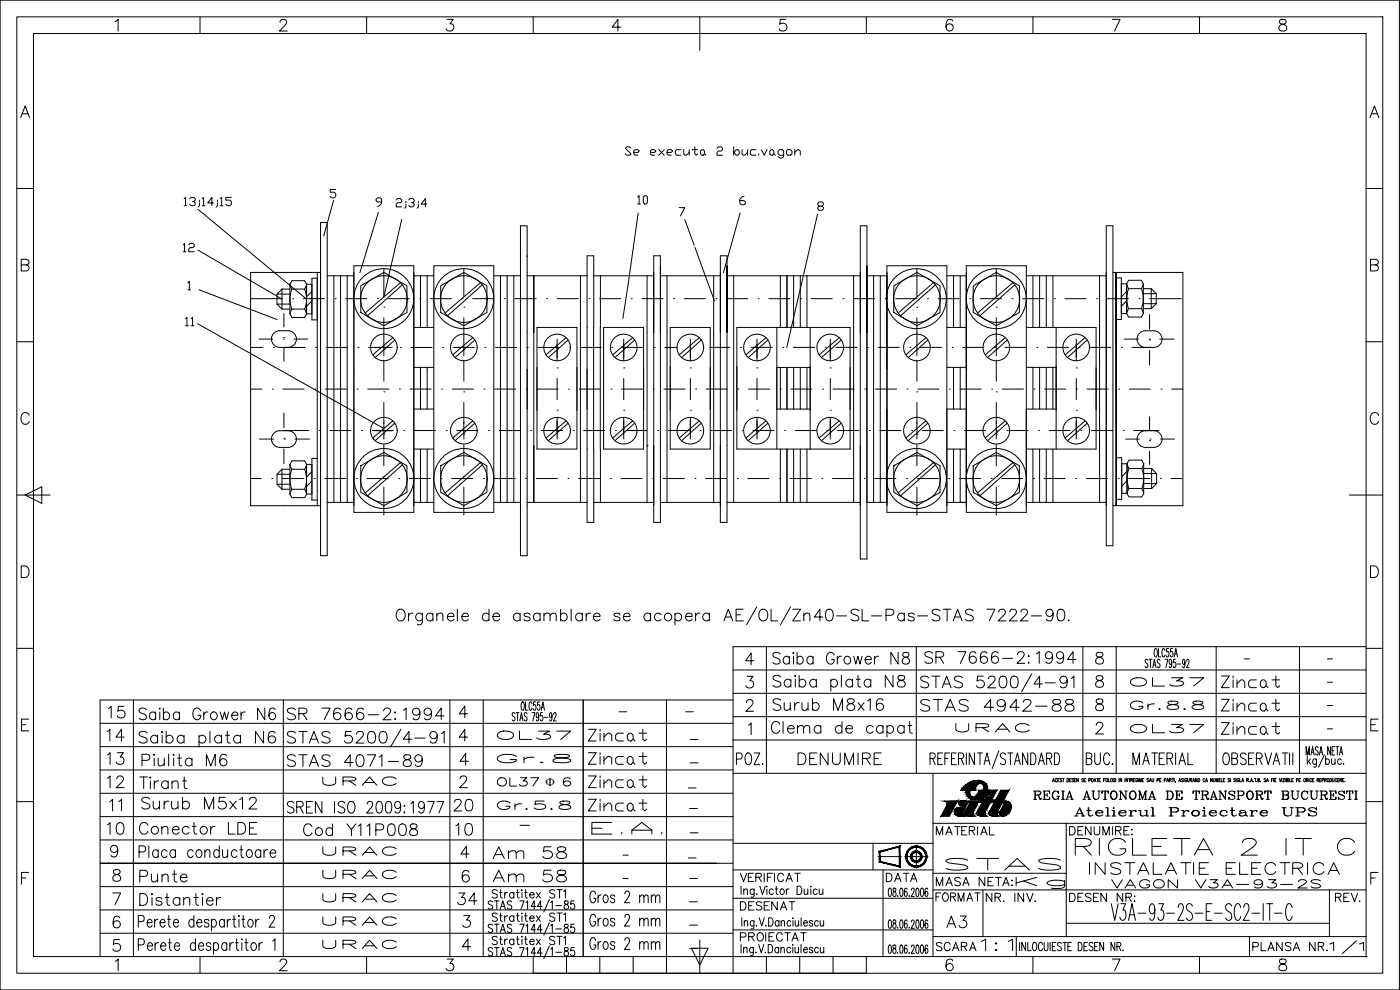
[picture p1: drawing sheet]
<svg xmlns="http://www.w3.org/2000/svg" width="420mm" height="297mm" viewBox="0 0 420 297" stroke-linecap="round" stroke-linejoin="round" font-family="sans-serif">
<defs><g id="words">
<g font-size="9.3">
<text x="275.2" y="208.8">STAS 5200/4-91</text>
<text x="85" y="225.4">STAS 5200/4-91</text>
</g>
<text font-size="8.8" x="321.4" y="257.9">RIGLETA 2 IT C</text>
<g font-size="8.4">
<text x="40.6" y="225.4">Saiba plata N6</text>
<text x="230.4" y="222.2">Clema de capat</text>
</g>
<g font-size="7.1">
<text x="230.7" y="200.4">Saiba Grower N8</text>
<text x="276.2" y="200.4">SR 7666-2:1994</text>
<text x="365.5" y="207.4">Zincat</text>
<text x="230.7" y="214.5">Surub M8x16</text>
<text x="275.2" y="214.5">STAS 4942-88</text>
<text x="365.5" y="214.5">Zincat</text>
<text x="31.4" y="216.6">15</text>
<text x="40.6" y="217.3">Saiba Grower N6</text>
<text x="85" y="217.3">SR 7666-2:1994</text>
<text x="365.5" y="221.5">Zincat</text>
<text x="31" y="223.7">14</text>
<text x="175.3" y="223.7">Zincat</text>
<text x="31" y="230.7">13</text>
<text x="41.3" y="231.1">Piulita M6</text>
<text x="85" y="231.1">STAS 4071-89</text>
<text x="175.3" y="230.7">Zincat</text>
<text x="219.8" y="230.7">POZ.</text>
<text x="238.1" y="230.7">DENUMIRE</text>
<text x="31" y="237.4">12</text>
<text x="40.6" y="237.8">Tirant</text>
<text x="175.3" y="237.4">Zincat</text>
<text x="37.4" y="244.5" transform="rotate(-90 37.4 244.5)">11</text>
<text x="41.3" y="244.1">Surub M5x12</text>
<text x="85" y="245.2">SREN ISO 2009:1977</text>
<text x="135.1" y="244.5">20</text>
<text x="175.3" y="244.5">Zincat</text>
<text x="31" y="251.5">10</text>
<text x="40.6" y="251.5">Conector LDE</text>
<text x="90" y="251.9">Cod Y11P008</text>
<text x="135.5" y="251.9">10</text>
<text x="176.4" y="251.5">E.A.</text>
<text x="146.8" y="258.9">Am 58</text>
<text x="282.6" y="262.5">STAS</text>
<text x="325.6" y="263.5">INSTALATIE ELECTRICA</text>
<text x="40.6" y="266">Punte</text>
<text x="136.2" y="272.7">34</text>
<text x="175.7" y="272">Gros 2 mm</text>
<text x="175.7" y="279">Gros 2 mm</text>
<text x="282.9" y="279.8">A3</text>
<text x="175.7" y="286.1">Gros 2 mm</text>
<text x="293.2" y="286.5">1:1</text>
<text x="397.9" y="287.2">1/1</text>
</g>
<g font-size="6.6">
<text x="146.8" y="265.6">Am 58</text>
<text x="303.7" y="267.8">Kg</text>
<text x="40.6" y="272.7">Distantier</text>
</g>
<text font-size="6.2" x="321.4" y="246.2">Atelierul Proiectare UPS</text>
<g font-size="5.7">
<text x="190.1" y="62.4">10</text>
<text x="53.6" y="76.9">12</text>
<text x="58.9" y="99.1" transform="rotate(-90 58.9 99.1)">11</text>
<text x="338" y="207.1">OL37</text>
<text x="338" y="214.1">Gr.8.8</text>
<text x="285.8" y="220.8">URAC</text>
<text x="338" y="221.2">OL37</text>
<text x="148.2" y="223">OL37</text>
<text x="148.2" y="230">Gr.8</text>
<text x="95.6" y="236.7">URAC</text>
<text x="148.2" y="237.1">OL37 6</text>
<text x="148.2" y="244.1">Gr.5.8</text>
<text x="309" y="240.9">REGIA AUTONOMA DE TRANSPORT BUCURESTI</text>
<text x="279.8" y="251.9">MATERIAL</text>
<text x="319.6" y="251.9">DENUMIRE:</text>
<text x="95.6" y="257.9">URAC</text>
<text x="95.6" y="264.9">URAC</text>
<text x="220.8" y="265.6">VERIFICAT</text>
<text x="264.9" y="265.6">DATA</text>
<text x="279.8" y="267.1">MASA NETA:</text>
<text x="332.3" y="267.8">VAGON V3A-93-2S</text>
<text x="95.6" y="272">URAC</text>
<text x="220.8" y="274.1">DESENAT</text>
<text x="279.8" y="271.6">FORMAT</text>
<text x="294.9" y="271.6">NR. INV.</text>
<text x="319.6" y="271.6">DESEN NR:</text>
<text x="399.7" y="271.6">REV.</text>
<text x="95.6" y="278.7">URAC</text>
<text x="95.6" y="285.7">URAC</text>
<text x="220.8" y="283.6">PROIECTAT</text>
<text x="279.8" y="286.5">SCARA</text>
<text x="374.6" y="286.5">PLANSA NR.</text>
</g>
<text font-size="3.7" x="163.8" y="235.8">F</text>
<g font-size="2.6">
<text x="372.2" y="199">-</text>
<text x="397.2" y="199">-</text>
<text x="397.2" y="206">-</text>
<text x="184.5" y="214.8">-</text>
<text x="204.6" y="214.8">-</text>
<text x="397.2" y="213.1">-</text>
<text x="397.2" y="219.8">-</text>
<text x="206" y="223">-</text>
<text x="206" y="230">-</text>
<text x="205.3" y="237.8">-</text>
<text x="205.7" y="243.8">-</text>
<text x="154.9" y="248.7">-</text>
<text x="206" y="251.2">-</text>
<text x="185.6" y="257.9">-</text>
<text x="205.3" y="258.6">-</text>
<text x="185.6" y="264.9">-</text>
<text x="205.7" y="264.9">-</text>
<text x="205.7" y="271.6">-</text>
<text x="205.7" y="278.7">-</text>
<text x="205.7" y="285.7">-</text>
</g>
</g></defs>
<!-- layer: 0 -->
<g fill="none" stroke="#000" stroke-width=".3">
<path d="M0 .1h420v296.9h-420zM5 5.1h410v286.9h-410zM10 10.1h400v276.9h-400zM34.6 6.5l.9-.7v3.5M60 5.1v5M84 6.6l.4-.6 1-.2a.86 .86 0 0 1 .5 1.3l-2 2.2h2.3M110 5.1v5M134.2 5.8h1.8l-1 1.3a1.12 1.12 0 0 1 1.2 1.3 1.12 1.12 0 0 1-1.5 .9l-.5-.2-.3-.5M160 5.1v5M186.3 8.1h-2.5l1.6-2.3v3.5M210 5.1v10M235.8 5.8h-1.6l-.2 1.5a1.24 1.24 0 0 1 1.9 0 1.24 1.24 0 0 1-.3 1.8 1.24 1.24 0 0 1-1.8-.5"/>
<path d="M260 5.1v5M285.9 6.3a1 1 0 0 0-1-.5 1 1 0 0 0-.8 .7 2.51 2.51 0 0 0 .3 2.6 1.08 1.08 0 0 0 1.6-.4 1.08 1.08 0 0 0-.7-1.5 1.08 1.08 0 0 0-1.4 .9M310 5.1v5M333.8 5.8h2.4l-1.7 3.5M360 5.1v5M384.2 6a.7 .7 0 0 0 .3 1.1 1.45 1.45 0 0 1 1.7 1.5 1.22 1.22 0 0 1-1.4 .7 1.22 1.22 0 0 1-1-1.2 1.64 1.64 0 0 1 1.7-1 .7 .7 0 0 0 .3-1.1l-.5-.2zM6.2 35.3l1.3-3.5 1.4 3.5M6.7 34.1h1.7M411.2 35.3l1.3-3.5 1.3 3.5M411.6 34.1h1.7M5 56.6h5M55.3 59.6l.4-.4v2.5"/>
<path d="M56.9 59.6l.5-.4h.8l.4 .4v.4l-.4 .5h-.4M60.7 59.6l.4-.4v2.5M66.1 59.6l.4-.4v2.5M69.4 59.2h-1.6v.8h1.2l.4 .5v.8l-.4 .4h-.8l-.4-.4M100.8 56.8h-1.7v.9h1.2l.5 .4v.8l-.5 .4h-.8l-.4-.4M118.9 60l.4-.4h.9l.4 .4v.4l-.4 .4h-.9l-.4 .4v.9h1.7M122.7 60l.4-.4h.8l.4 .4v.4l-.4 .4h-.4M189.4 44.5l-.5-.4h-.8l-.4 .4 1.7 1.7-.5 .4h-.8l-.4-.4M190.2 45.7h1.2l.5-.4-.5-.4h-.8l-.4 .4v.9l.4 .4h.8M195.2 45.7h1.2l.4-.4-.4-.4h-.8l-.4 .4v.9l.4 .4h.8M197.7 44.9l1.7 1.7M199.4 44.9l-1.7 1.7"/>
<path d="M200.2 45.7h1.2l.5-.4-.5-.4h-.8l-.4 .4v.9l.4 .4h.8M204.4 44.9h-1.3l-.4 .4v.9l.4 .4h1.3M205.2 44.9v1.3l.4 .4h.4l.9-.9M206.9 44.9v1.7M207.7 44.9h1.6M208.5 44.1v2.1l.4 .4 .4-.4M210.6 44.9h.4l.4 .4v.9l-.4 .4h-.4l-.4-.4v-.9zM211.4 46.2l.4 .4M215.2 44.5l.4-.4h.8l.5 .4v.4l-.5 .4h-.8l-.4 .4v.9h1.7M220.2 44.1v2.5M221 44.9h.4l.4 .4v.9l-.4 .4h-.4l-.8-.9zM222.7 44.9v1.3l.4 .4h.4l.8-.9"/>
<path d="M223.3 58.9h-.4l-.9 .9v1.2l.5 .4h.8l.4-.4v-.4l-.4-.4h-1.3M224.3 44.9v1.7M226.9 44.9h-1.3l-.4 .4v.9l.4 .4h1.3M227.7 46.2v.4M228.5 44.9l.9 1.7 .8-1.7M231 45.3l.4-.4h.4l.5 .4v.9l-.5 .4h-.4l-.4-.4zM232.3 46.2l.4 .4M235.2 46.6h-1.3l-.4-.4v-.9l.4-.4h.9l.4 .4v1.7l-.4 .4h-.9l-.4-.4M236.4 44.9h.9l.4 .4v.9l-.4 .4h-.9l-.4-.4v-.9zM238.5 45.7l.8-.8h.5l.4 .4v1.3M238.5 44.9v1.7M410 56.6h5"/>
<path d="M6.4 79.5l2-.2a.8 .8 0 0 0 0-1.3l-2-.2v3.5h1.5a.92 .92 0 0 0 .8-.9 .92 .92 0 0 0-.8-.9M55.3 61.7h.8M58.2 60.5l.4 .4v.4l-.4 .4h-.8l-.5-.4M59.4 75l25.2 14.7M59.4 62.8l32.6 26.9M59.8 60.9v.8l-.4 .4M59.8 60v.5M60.7 61.7h.8M64 60.9h-1.7l1.3-1.7v2.5M65.3 60.9v.8l-.5 .4M65.3 60v.5M66.1 61.7h.8"/>
<path d="M96.2 66.7h2v100h-2zM100.1 60l-2.9 10.8M106.2 79.7h18v74h-18zM113.6 63.7l-5.6 18.1M114.5 60.6h-1.2l-.4-.4v-.4l.4-.4h.8l.4 .4v1.2l-.8 .9h-.4M120.6 65.8l-5.4 23.3M121.8 61.2v.9l-.4 .4M121.8 60.4v.4M123.9 60.8l.4 .4v.5l-.4 .4h-.8l-.4-.4M125.6 61.2v.9l-.4 .4M125.6 60.4v.4M128.1 61.2h-1.7l1.3-1.6v2.5"/>
<path d="M130.2 79.7h18v74h-18zM158.2 76.7v90h-2v-98.9h2v9.2M191.5 63.9l-4.6 31.6M196.2 76.7h2v80h-2zM203.8 62.3h1.7l-1.3 2.5M205.5 65.9l2.8 7.7M208.6 74.2l5.8 16.1M218.2 79.8v19.9v-23h-2v80h2v-57M222.1 63.9l-5 17.9M245.3 64.3l-9.2 39.9M245.8 61.8l-.4-.4v-.4l.4-.4h.9l.4 .4v.4l-.4 .4h-.9l-.4 .5v.4l.4 .4h.9l.4-.4v-.4l-.4-.5M260.2 79.8v19.9v-31.9h-2v99.9h2v-85h6"/>
<path d="M266.2 79.7h18v74h-18zM290 79.7h18v74h-18zM332 67.7h2v96.1h-2zM411.3 79.5l2-.2a.8 .8 0 0 0 0-1.3l-2-.2v3.5h1.5a.92 .92 0 0 0 .9-.9 .92 .92 0 0 0-.9-.9M56.4 84.9l.4-.4v2.4M56.4 86.9h.8M59.3 97.1l55.9 31.5M59.7 86.9l23.4 9M75.2 89.6h9.5M83.1 88.2v3M84.6 86.7l-1.5 1.5h3.9M84.6 86.7v6"/>
<path d="M84.6 86.7h2.4M84.6 92.7h2.4M85.2 94.1v4M87 91.2h-3.9l1.5 1.5M87 85.2v9M87 85.2l.6-1h3.8l.6 1M87 94.2l.6 1.1h3.8l.6-1.1M87 85.2l.6 1.5M87.6 86.7a7.9 7.9 0 0 0 0 6M87.6 86.7h3.8a7.9 7.9 0 0 1 0 6h-3.8M87.6 92.7l-.6 1.5M87.9 89.6h.1"/>
<path d="M91 89.6h6.4M91.4 92.7l.6 1.5M92 85.2v9M92 94.2h1.6M92 85.3h1.6M92 85.2l-.6 1.5M93.6 87.5l-1.6 1.6M93.6 90.3l-1.6 1.6M95.2 81.7v70M95.2 83.5h-1.6v12.5h1.6M96.2 81.7h-21v70h21M98.2 82.7h6"/>
<path d="M100.2 82.7v68M100.6 89.6h.1M102.2 82.7v68M103.7 89.6h6.4M104.2 82.7h2M104.2 82.7v68M108.3 85.7l6.9-4 6.9 4v8l-6.9 4-6.9-4zM113.3 89.6h.1M115.2 92.2h.1M115.2 80.6v8.4M115.2 95.4v11.4M116.4 89.6h6.4"/>
<path d="M120.2 84.8l-10.6 9.1M120.8 85.5l-10.5 9.2M124.2 82.7h6M124.4 98.2h5.8M126 89.6h.1M126.2 82.7v15.5M128.2 82.7v15.5M129.1 89.6h6.4M132.3 85.7l6.9-4 6.9 4v8l-6.9 4-6.9-4zM138.7 89.6h.1M139.2 92.2h.1M139.2 80.6v8.4"/>
<path d="M139.2 95.4v11.4M141.8 89.6h6.4M144.2 84.8l-10.6 9.1M144.7 85.5l-10.4 9.2M148.2 82.7h8M150.2 82.7v68M151.4 89.6h.1M152.2 82.7v68M154.2 82.7v68M154.5 89.6h6.4M158.2 82.7h18M160.2 82.7v17v-17"/>
<path d="M160.2 99.7v34M161.2 98.2h12v36.5h-12zM164.1 89.6h.1M167.2 89.6h6.4M174.2 82.7v68M176.8 89.6h.1M178.1 98.2v36.5M178.2 82.7h18M178.2 98.2v-21.5h-2v80h2v-22M179.9 89.6h6.4M180.1 98.2v36.5M180.2 82.7v15.5"/>
<path d="M181.1 98.2h12v36.5h-12zM189.5 89.6h.1M192.6 89.6h6.4M194.2 82.7v68M198.2 82.7h18M200.2 82.7v68M201.1 98.2h12v36.5h-12zM202.2 89.6h.1M205.3 89.6h6.4M214.2 82.7v68M214.9 89.6h.1M218 89.6h6.4"/>
<path d="M218.2 82.7h40M220.2 82.7v68M221.1 98.2h34v36.5h-34zM227.6 89.6h.1M230.7 89.6h6.4M233.1 98.2v36.5M234.2 82.7v15.5M236.2 82.7v15.5M238.2 82.7v15.5M240.2 82.7v15.5M240.3 89.6h.1M242.2 82.7v15.5"/>
<path d="M243.1 98.2v36.5M243.4 89.6h6.4M253 89.6h.1M256.1 89.6h6.4M256.2 82.7v68M262.2 82.7v68M264.2 82.7v68M265.7 89.6h.1M268.2 85.7l7-4 6.9 4v8l-6.9 4-7-4zM268.8 89.6h6.4M275.2 92.2h.1M275.2 80.6v8.4"/>
<path d="M275.2 95.4v11.4M278.3 89.6h.1M280.2 84.8l-10.6 9.1M280.7 85.5l-10.4 9.2M281.5 89.6h6.4M284.2 82.7h5.8M284.2 98.2h5.8M286.2 82.7v15.5M288.2 82.7v15.5M291 89.6h.1M292.1 85.7l6.9-4 6.9 4v8l-6.9 4-6.9-4zM294.2 89.6h6.4"/>
<path d="M299 92.2h.1M299 80.6v8.4M299 95.4v11.4M303.7 89.6h.1M304 84.8l-10.6 9.1M304.6 85.5l-10.5 9.2M306.9 89.6h6.4M308 82.7h24M308 98.2h21v36.5h-21M310 82.7v15.5M312 82.7v15.5M314 82.7v15.5"/>
<path d="M316 82.7v15.5M316.4 89.6h.1M317 98.2v36.5M319.6 89.6h6.4M329.1 89.6h.1M330 82.7v68M332.3 89.6h6.4M334 81.7h21v70h-21M334.9 83.4h1.6v12.5h-1.6M336.5 94.1h1.6M336.5 85.2h1.6M338.1 85.1v9"/>
<path d="M338.1 94.1l.6 1h3.8l.6-1M338.1 87.5l-1.6 1.6M338.1 90.3l-1.6 1.6M338.1 85.1l.6-1h3.8l.6 1M338.1 85.1l.6 1.5M338.7 86.6a7.9 7.9 0 0 0 0 6M338.7 92.6h3.8M338.7 86.6h3.8M338.7 92.6l-.6 1.5M341.8 89.6h.1M343.1 86.6h2.4M343.1 88.1h3.9"/>
<path d="M343.1 85.1v9M343.1 92.6h2.4M343.1 91.1h3.9M343.1 85.1l-.6 1.5a7.9 7.9 0 0 1 0 6l.6 1.5M345 94.4v4.4M345 89.6h9.5M345.5 86.6l1.5 1.5v3l-1.5 1.5zM5 102.5h5M75.2 104.2h3.7M75.2 116.7h3.4M77.7 101.7h4.2M81.8 116.7h.1"/>
<path d="M82 104.2h.1M84.9 116.7h6.4M85 101.7h.1M85.2 101.3h.1M85.2 104.5v3.9M86.5 104.2a2.5 2.5 0 0 0 2.5-2.5 2.5 2.5 0 0 0-2.5-2.5 4.9 4.9 0 0 0-4.1 .6 2.5 2.5 0 0 0-.8 2.8 2.5 2.5 0 0 0 2.4 1.6h7.6M88.2 101.7h4.2M94.5 116.7h.1M94.7 104.2h.1M97.6 116.7h6.4M97.9 104.2h6.4M107.2 116.7h.1"/>
<path d="M107.4 104.2h.1M110.3 116.7h6.4M110.6 104.2h6.4M112.7 104.3h5M115.2 104.9h.1M115.2 117.6h.1M115.2 108v6.4M117.9 101.3l-6 5.1M118.5 102l-5.9 5.2M119.9 116.7h.1M120.1 104.2h.1M123 116.7h6.4"/>
<path d="M123.3 104.2h6.4M124.2 110.2h6M126.2 110.2v12.5M128.2 110.2v12.5M132.6 116.7h.1M132.8 104.2h.1M135.7 116.7h6.4M136 104.2h6.3M139.2 104.9h.1M139.2 117.6h.1M139.2 108v6.4M141.9 101.3l-6 5.1"/>
<path d="M142.5 102l-5.9 5.2M145.3 116.7h.1M145.5 104.2h.1M148.4 116.7h6.4M148.7 104.2h6.3M158 116.7h.1M158.2 104.2h.1M161.1 116.7h6.4M161.4 104.2h6.3M167.2 110.4h.1M167.2 101.7v6.5M167.2 113.6v6.3"/>
<path d="M169.9 101.3l-6 5.2M170.5 102l-5.9 5.3M170.7 116.7h.1M170.9 104.2h.1M173.8 116.7h6.4M174.1 104.2h6.3M183.4 116.7h.1M183.6 104.2h.1M186.5 116.7h6.4M186.8 104.2h6.3M187.2 110.4h.1M187.2 101.7v6.5"/>
<path d="M187.2 113.6v6.3M189.9 101.3l-6 5.2M190.5 102l-5.9 5.3M196.1 116.7h.1M196.3 104.2h.1M199.2 116.7h6.4M199.5 104.2h3.6M207.2 110.4h.1M207.2 101.7v6.5M207.2 113.6v6.3M208.8 116.7h.1M209.9 101.3l-6 5.2"/>
<path d="M210.5 102l-5.9 5.3M211.9 116.7h6.4M213 104.2h6.1M221.4 116.7h.1M222.3 104.2h.1M224.6 116.7h6.4M225.4 104.2h6.4M227.2 110.4h.1M227.2 101.7v6.5M227.2 113.6v6.3M229.9 101.3l-6 5.2M230.5 102l-5.9 5.3"/>
<path d="M233.1 110.2h10M234.1 116.7h.1M234.2 110.2v12.5M235 104.2h.1M236.2 110.2v12.5M237.3 116.7h6.4M238.1 104.2h6.4M238.2 110.2v12.5M240.2 110.2v12.5M242.2 110.2v12.5M246.8 116.7h.1M247.7 104.2h.1"/>
<path d="M249.2 110.4h.1M249.2 101.7v6.5M249.2 113.6v6.3M250 116.7h6.4M250.8 104.2h6.4M251.9 101.3l-6 5.2M252.5 102l-5.9 5.3M259.5 116.7h.1M260.4 104.2h.1M262.7 116.7h6.4M263.5 104.2h6.4M272.2 116.7h.1"/>
<path d="M273 104.2h.1M275.2 104.9h.1M275.2 117.6h.1M275.2 108v6.4M275.4 116.7h6.4M276.2 104.2h6.4M277.9 101.3l-6 5.1M278.5 102l-5.9 5.2M284.2 110.2h5.8M284.9 116.7h.1M285.7 104.2h.1M286.2 110.2v12.5"/>
<path d="M288.1 116.7h6.4M288.2 110.2v12.5M288.9 104.2h6.4M297.6 116.7h.1M298.4 104.2h.1M299 104.9h.1M299 117.6h.1M299 108v6.4M300.8 116.7h6.4M301.6 104.2h6.4M301.7 101.3l-6 5.1M302.3 102l-5.9 5.2"/>
<path d="M308 110.2h9M310 110.2v12.5M310.3 116.7h.1M311.1 104.2h.1M312 110.2v12.5M313.5 116.7h6.4M314 110.2v12.5M314.3 104.2h6.4M316 110.2v12.5M323 110.4h.1M323 101.7v6.5M323 113.6v6.3"/>
<path d="M323 116.7h.1M323.8 104.2h.1M325.7 101.3l-6 5.2M326.2 116.7h6.4M326.3 102l-5.9 5.3M327 104.2h6.4M335.7 116.7h.1M336.5 104.2h.1M337.4 101.7h4.3M338.9 116.7h6.4M339.7 104.2h6.5a2.5 2.5 0 0 0 2.6-2.5 2.5 2.5 0 0 0-2.6-2.5 4.8 4.8 0 0 0-4 .6 2.5 2.5 0 0 0-.8 2.8 2.5 2.5 0 0 0 2.4 1.6M344.9 101.7h.1"/>
<path d="M345 102h.1M345 105.2v4.4M348.1 101.7h4.3M348.4 116.7h.1M351.6 116.7h3.4M410 102.5h5M8.8 124.6a1.28 1.28 0 0 0-1.5-.8 1.28 1.28 0 0 0-1 1.3 1.53 1.53 0 0 0 .3 1.7 1.53 1.53 0 0 0 1.7 .3l.5-.6M77.8 131.7h4.3M85.2 131.5h.1M85.2 123.9v4.4M85.2 134.7v4.4M85.3 131.7h.1"/>
<path d="M87 139.3l.6-1h3.8l.6 1M87 139.3v9M87 139.3l.6 1.5M88.5 131.7h4.3M92 139.3v9M92 139.3h1.6M92 139.3l-.6 1.5M92.6 129.2h-8.6a2.5 2.5 0 0 0-2.5 2.5 2.5 2.5 0 0 0 2.5 2.5 4.9 4.9 0 0 0 4-.5 2.5 2.5 0 0 0 .8-2.8 2.5 2.5 0 0 0-2.3-1.7M95.2 137.5h-1.6v12.5h1.6M95.8 129.2h.1M99 129.2h6.3M108.3 139.7l6.9-4 6.9 4v8l-6.9 4-6.9-4z"/>
<path d="M108.5 129.2h.1M111.7 129.2h6.3M115.2 130.3h.1M115.2 120.7v11M115.2 133.4v6.4M117.9 126.3l-6 5.1M118.5 127l-5.9 5.2M120.2 138.8l-10.6 9.1M120.8 139.5l-10.5 9.2M121.2 129.2h.1M124.2 134.7h6M124.2 122.7h6"/>
<path d="M124.4 129.2h6.3M126.2 134.7v16M128.2 134.7v16M132.3 139.7l6.9-4 6.9 4v8l-6.9 4-6.9-4zM133.9 129.2h.1M137.1 129.2h6.3M139.2 130.3h.1M139.2 120.7v11M139.2 133.4v6.4M141.9 126.3l-6 5.1M142.5 127l-5.9 5.2M144.2 138.8l-10.6 9.1"/>
<path d="M144.7 139.5l-10.4 9.2M146.6 129.2h.1M149.8 129.2h6.3M159.3 129.2h.1M162.5 129.2h6.3M167.2 123.1h.1M167.2 125.2v6.5M169.9 126.3l-6 5.1M170.5 127l-5.9 5.2M172 129.2h.1M175.2 129.2h6.3M180.2 134.7v16"/>
<path d="M184.7 129.2h.1M187.2 123.1h.1M187.2 125.2v6.5M187.9 129.2h6.3M189.8 126.3l-6 5.1M190.4 127l-5.9 5.2M194.2 133.7h.1M197.4 129.2h.1M200.6 129.2h6.3M207.2 123.1h.1M207.2 125.2v6.5M209.8 126.3l-6 5.1"/>
<path d="M210.1 129.2h.1M210.4 127l-5.9 5.2M213.3 129.2h6.3M222.8 129.2h.1M226 129.2h6.3M227.2 123.1h.1M227.2 125.2v6.5M229.8 126.3l-6 5.1M230.4 127l-5.9 5.2M233.1 122.7h10M234.2 134.7v16M235.5 129.2h.1"/>
<path d="M236.2 134.7v16M238.2 134.7v16M238.7 129.2h6.3M240.2 134.7v16M242.2 134.7v16M248.2 129.2h.1M249.2 123.1h.1M249.2 125.2v6.5M251.4 129.2h6.3M251.8 126.3l-6 5.1M252.4 127l-5.9 5.2M260.9 129.2h.1"/>
<path d="M264.1 129.2h6.3M268.2 139.7l7-4 6.9 4v8l-6.9 4-7-4zM273.6 129.2h.1M275.2 130.3h.1M275.2 120.7v11M275.2 133.4v6.4M276.8 129.2h6.3M277.8 126.3l-6 5.1M278.4 127l-5.8 5.2M280.2 138.8l-10.6 9.1M280.7 139.5l-10.4 9.2M284.2 134.7h5.8"/>
<path d="M284.2 122.7h5.8M286.2 134.7v16h2v-16M286.3 129.2h.1M289.5 129.2h6.3M292.1 139.7l6.9-4 6.9 4v8l-6.9 4-6.9-4zM299 129.2h.1M299 130.3h.1M299 120.7v11M299 133.4v6.4M301.7 126.3l-6 5.1M302.2 129.2h6.3M302.3 127l-5.9 5.2"/>
<path d="M304 138.8l-10.6 9.1M304.6 139.5l-10.5 9.2M308 122.7h9M310 134.7v16M311.7 129.2h.1M312 134.7v16M314 134.7v16h18M314.9 129.2h6.3M316 134.7v16M323 123.1h.1M323 125.2v6.5M324.4 129.2h.1"/>
<path d="M325.6 126.3l-6 5.1M326.3 127l-5.9 5.2M327.6 129.2h6.3M335 137.3h1.6v12.5h-1.6M336.6 139.1h1.6M337.1 129.2h.1M337.9 131.7h4.1M338.2 139.1l.6 1.5h3.8l.6-1.5M338.2 139.1v9M338.2 139.1l.6-1h3.8l.6 1M340.2 129.2h7.6M343.2 139.1v9"/>
<path d="M343.7 129.2h2.5M343.8 129.2a2.5 2.5 0 0 0-2.6 2.5 2.5 2.5 0 0 0 2.6 2.5 4.9 4.9 0 0 0 4-.5 2.5 2.5 0 0 0 .8-2.8 2.5 2.5 0 0 0-2.4-1.7M345 132.2h.1M345 125.1v3.9M345 135.4v3.9M345.2 131.7h.1M348.3 131.7h4.2M413.7 124.6a1.29 1.29 0 0 0-1.4-.8 1.29 1.29 0 0 0-1.1 1.3 1.54 1.54 0 0 0 .4 1.7 1.54 1.54 0 0 0 1.6 .3l.5-.6M5 148.5h10M7.5 148.5l5-2.5v5zM75.2 143.6h3.2M81.6 143.6h.1"/>
<path d="M84.6 140.8h2.4M84.6 146.8h2.4M84.6 140.8v6M84.6 140.8l-1.5 1.5M84.8 143.6h6.3M87 145.3h-3.9l1.5 1.5M87 142.3h-3.9v3M87 148.3l.6 1h3.8l.6-1M87.6 140.8a7.9 7.9 0 0 0 0 6M87.6 140.8h3.8a7.9 7.9 0 0 1 0 6h-3.8M87.6 146.8l-.6 1.5M91.4 146.8l.6 1.5"/>
<path d="M92 148.2h1.6M93.6 141.5l-1.6 1.6M93.6 144.3l-1.6 1.6M94.3 143.6h.1M97.5 143.6h6.3M98.2 150.7h6M104.2 150.7h2M107 143.6h.1M110.2 143.6h6.3M115.2 143h.1M115.2 146.1v8.5M119.7 143.6h.1"/>
<path d="M122.9 143.6h6.3M124.2 150.7h6M132.4 143.6h.1M135.6 143.6h6.3M139.2 143h.1M139.2 146.1v8.5M145.1 143.6h.1M148.2 150.7h8M148.3 143.6h6.3M157.8 143.6h.1M158.2 150.7h18M160.2 150.7v-17v17"/>
<path d="M160.9 143.6h6.4M170.5 143.6h.1M173.6 143.6h6.4M178.2 150.7h18M183.2 143.6h.1M186.3 143.6h6.4M195.9 143.6h.1M198.2 150.7h18M199 143.6h6.4M208.6 143.6h.1M211.7 143.6h6.4M218.2 150.7h40"/>
<path d="M221.3 143.6h.1M224.4 143.6h6.4M234 143.6h.1M237.1 143.6h6.4M246.7 143.6h.1M249.8 143.6h6.4M259.4 143.6h.1M260.2 150.7h6M262.5 143.6h6.4M272.1 143.6h.1M275.2 143h.1M275.2 146.1v8.5"/>
<path d="M275.2 143.6h6.4M284.2 150.7h2M284.8 143.6h.1M287.9 143.6h6.4M288 150.7h2.2M297.4 143.6h.1M299 143h.1M299 146.1v8.5M300.6 143.6h6.4M308 150.7h2M310 150.7h4M310.1 143.6h.1"/>
<path d="M313.3 143.6h6.4M322.8 143.6h.1M326 143.6h6.4M335 151.7l-.1-70 .1 70M335.5 143.6h.1M336.6 148h1.6M338.2 148.1l.6 1h3.8l.6-1-.5-1.5h-3.9l-.6 1.5M338.2 141.4l-1.6 1.6M338.2 144.3l-1.6 1.6M338.7 143.6h6.4M338.8 140.6a7.9 7.9 0 0 0 0 6M342.7 140.6a7.9 7.9 0 0 1 0 6"/>
<path d="M343.2 140.6h2.4M343.2 145.1h3.9M343.2 142.1h3.9M343.2 146.6h2.4M347.1 142.1l-1.5-1.5v6M347.1 142.1v3l-1.5 1.5M348.2 143.6h.1M351.4 143.6h3.2M405 148.5h10M6.4 169.8h1.1a1.86 1.86 0 0 1 1.3 1.7 1.86 1.86 0 0 1-1.3 1.8h-1.1zM411.3 169.8h1.2a1.86 1.86 0 0 1 1.2 1.7 1.86 1.86 0 0 1-1.2 1.8h-1.2zM5 194.5h5"/>
<path d="M230 194v38M275 194v38M325 194v38M335 194v38M365 194v38M390 194v38M410 194.5h5M410 194h-190v38M6.5 217.4h1.3M8.6 215.8h-2.1v3.5h2.1M30 217h190M40 210v77"/>
<path d="M85 210v77M135 210v77M145 210v77M175 210v77M200 210v82M220 210h-190v77M220 201h190M220 208h190M220 215h190M411.4 217.4h1.3M413.6 215.8h-2.2v3.5h2.2M30 224h190"/>
<path d="M30 231h190M30 238h190M220 222h190M280 232v55M288.3 237.1h1.2M289.3 235.9l-.3 .4M290.4 236.1a2.35 2.35 0 0 0 1.5 3.8M290.7 234.9a4.9 4.9 0 0 1 5 .1M291.1 237.1a1.44 1.44 0 0 0 .9 2.1M291.8 236.1l-.1 1h.9M292.6 236.7l.1 .4M292.6 236.6v.1"/>
<path d="M292.7 236.4l-.1 .2M292.7 236.3v.1M292.7 236.3h.1M292.8 236.2l-.1 .1M293 235.7l-.3 .5M293.2 238.6l-.5 .5-.7 .1M293.5 238.3l-.3 .3M293.6 237.9l-.1 .3M293.6 237.9l.1-.8h1l-.2 1M293.6 237.9h.1M293.7 235.1l-.6 .6M294.5 235.1h.2a1.52 1.52 0 0 1 .6 2"/>
<path d="M294.5 235.1h-.8M295.7 235l.7 1.3M295.7 239.8l-1 .4-1.4 .2M296.3 237.1l-.4 1M296.4 236.3l-.1 .8M296.8 237.1h1.3M297.4 238.5l1.2-1.4h.5l-1.5 2.9h1.4l-.4 .7h-1.4l-1.6 3 .1 .8 .5 .4h-1.7a.99 .99 0 0 1-1.2-1.2M297.4 238.6l-.3 .3M297.6 237.7l-.1 .1M315.9 234.6l.3-1 .3 1M316 234.2h.3M317.2 233.8a.29 .29 0 0 0-.3-.2 .29 .29 0 0 0-.2 .4v.2a.29 .29 0 0 0 .2 .4 .29 .29 0 0 0 .3-.3"/>
<path d="M317.4 234h.3M317.9 233.6h-.5v1M318.7 233.7h-.6l.6 .6-.2 .3-.4-.2M318.9 233.6h.5M319.1 233.6v1M320.2 233.6a.5 .5 0 0 1 .6 .5 .5 .5 0 0 1-.6 .5zM321 234h.3M321.5 233.6h-.5v1M322.2 233.7l-.4-.1-.1 .3 .5 .5h-.5M322.4 234h.3M322.9 233.6h-.5v1M323.6 233.6v1l-.5-1v1"/>
<path d="M325.1 233.7h-.5l.5 .5v.3l-.5-.1M325.4 234h.3M325.8 233.6h-.4v1M326.8 234.1l.4-.1v-.4h-.4v1M327.7 233.6h.1a.48 .48 0 0 1 .3 .5 .48 .48 0 0 1-.4 .4zM328.3 234.6l.3-1 .3 1M328.5 234.2h.3M329.1 233.6h.6M329.4 233.6v1M329.8 234h.3M330.3 233.6h-.5v1M331.2 234h.3"/>
<path d="M331.7 233.6h-.5v1M332 233.6h.1a.48 .48 0 0 1 .4 .5 .48 .48 0 0 1-.5 .4zM332.7 233.6v1h.4M333.4 233.6h.1a.44 .44 0 0 1 .4 .5 .44 .44 0 0 1-.5 .3zM334.6 233.7l-.4-.1-.1 .3 .5 .5h-.5M334.8 233.6v1M335.8 233.6v1M336.6 233.6v1l-.5-1v1M337.6 233.6v1M338.4 233.6v1l-.5-1v1M338.7 233.6h.5M339 233.6v1"/>
<path d="M339.4 234h.4v-.4h-.4v1M339.6 234l.3 .6M340.2 234h.2M340.6 233.6h-.4v1M341.4 233.8a.29 .29 0 0 0-.3-.2 .29 .29 0 0 0-.2 .4v.2a.29 .29 0 0 0 .2 .4 .29 .29 0 0 0 .3-.4h-.2M341.6 233.6v1M341.9 234.6v-1l.3 1 .3-1v1M342.8 234h.3M343.3 233.6h-.5v1M344.7 233.7h-.5l.5 .6-.2 .3-.3-.2M344.9 234.6l.3-1 .3 1M345 234.2h.4"/>
<path d="M345.7 233.6l.1 .8 .2 .2 .2-.2v-.8M347.2 234.1l.5-.1v-.4h-.5v1M348 234h.3M348.5 233.6h-.5v1M349.4 234.1l.4-.1v-.4h-.4v1M350.2 234.6l.3-1 .3 1M350.3 234.2h.3M351 234h.4v-.4h-.4v1M351.2 234l.3 .6M351.7 233.6h.6M352 233.6v1M352.4 233.6v1"/>
<path d="M353.8 234.6l.3-1 .3 1M353.9 234.2h.3M355.1 233.7h-.5l.5 .6-.2 .3-.3-.2M355.3 233.6v1M356.2 233.8a.29 .29 0 0 0-.4-.2 .29 .29 0 0 0-.2 .4v.2a.29 .29 0 0 0 .3 .4 .29 .29 0 0 0 .3-.4h-.2M356.4 233.6v.7l.2 .3 .2-.2 .1-.8M357.2 234h.4v-.4h-.4v1M357.4 234l.3 .6M357.9 234.6l.3-1 .3 1M358.1 234.2h.3M359.3 233.6v1l-.5-1v1M359.6 233.6a.5 .5 0 0 1 .5 .5 .5 .5 0 0 1-.5 .5z"/>
<path d="M361.6 233.8a.29 .29 0 0 0-.4-.2 .29 .29 0 0 0-.2 .4v.2a.29 .29 0 0 0 .2 .4 .29 .29 0 0 0 .4-.3M361.8 234.6l.3-1 .3 1M361.9 234.2h.4M363.8 233.6v1l-.5-1v1M364.1 233.6l.1 .8 .1 .2 .3-.2v-.8M364.9 234.6v-1l.3 1 .3-1v1M365.8 234h.3M366.3 233.6h-.5v1M366.5 233.6v1h.4M367.1 234h.3M367.6 233.6h-.5v1M369 233.7h-.5l.5 .6-.1 .3-.4-.2"/>
<path d="M369.3 233.6v1M370.8 233.7h-.6l.6 .6-.2 .3-.4-.2M371 233.6v1M371.8 233.8a.29 .29 0 0 0-.3-.2 .29 .29 0 0 0-.2 .4v.2a.29 .29 0 0 0 .2 .4 .29 .29 0 0 0 .3-.4h-.2M372 233.6v1h.5M372.7 234.6l.3-1 .3 1M372.8 234.2h.3M374.2 234h.4v-.4h-.4v1M374.4 234l.3 .6M375.3 234.6l.3-1 .3 1M375.4 234.2h.4M376.5 233.6h.5"/>
<path d="M376.7 233.6v1M377.5 234h.5v-.4h-.5v1l.5-.1-.2-.5M379.9 233.7h-.6l.6 .6-.2 .3-.4-.2M380.1 234.6l.3-1 .3 1M380.2 234.2h.4M381.6 234h.3M382.1 233.6h-.5v1M382.2 233.6v1M382.5 234h.3M383 233.6h-.5v1M383.9 233.6l.3 1 .3-1M384.7 233.6v1"/>
<path d="M385 233.6h.5l-.5 1h.5M385.7 233.6v1M386 234h.4v-.4h-.4v1l.5-.1-.2-.5M386.8 233.6v1M387.1 233.6v1h.4M387.7 234h.3M388.2 233.6h-.5v1M389.1 234.1l.4-.1v-.4h-.4v1M389.8 234h.3M390.3 233.6h-.5v1M391.4 233.6h.1a.44 .44 0 0 1 .4 .5 .44 .44 0 0 1-.6 .3zM392 234h.5v-.4h-.5v1"/>
<path d="M392.3 234l.3 .6M392.8 233.6v1M393.7 233.8a.29 .29 0 0 0-.4-.2 .29 .29 0 0 0-.2 .4v.2a.29 .29 0 0 0 .2 .4 .29 .29 0 0 0 .4-.3M393.9 234h.3M394.4 233.6h-.5v1M395.3 234h.4v-.4h-.4v1M395.5 234l.3 .6M396 234h.3M396.5 233.6h-.5v1M396.7 234.1l.5-.1v-.4h-.5v1M397.5 234h.5v-.4h-.5v1M397.8 234l.2 .6"/>
<path d="M398.4 233.6h.1a.44 .44 0 0 1 .4 .5 .44 .44 0 0 1-.5 .3zM399.1 233.6a.5 .5 0 0 1 .5 .5 .5 .5 0 0 1-.5 .5zM399.9 233.6v.7l.2 .3 .2-.2 .1-.8M401.2 233.8a.29 .29 0 0 0-.3-.2 .29 .29 0 0 0-.2 .4v.2a.29 .29 0 0 0 .2 .4 .29 .29 0 0 0 .3-.3M401.4 234h.3M401.9 233.6h-.5v1M402.1 234h.5v-.4h-.5v1M402.4 234l.3 .6M402.9 234h.3M403.4 233.6h-.5v1M410 232h-190v60M5 240.5h5"/>
<path d="M30 245h190M30 252h190M215 259h-185h190M220 253h60M262 253v8M263.5 257h7M271.5 257h7M275 253.5v7M280 247h130M283.3 240.4h4.1M286.9 241.1l-2 3.8h-2.4l1.7-3.3M289.1 244.4l.7 .5h-2"/>
<path d="M289.2 243.4l.7-1.3-2.2 .2a1.29 1.29 0 0 0-1.2 1.3 1.29 1.29 0 0 0 1.3 1.3M290.5 240.4h1.4M290.6 240.4l.2 .2 .2 .6-1.4 2.5M293.1 241.6l-1.2 2.4 .2 .5 .5 .4h-1.7a1 1 0 0 1-1.3-1.2M293.4 240.7h1.4l-1.5 3M296.9 243.7a1 1 0 0 0 1.2 1.2h1.7l-.5-.4-.1-.8 3.6-6.6h-2.4l-1.4 2.6h.6l-.7 1.4h-.7l-1.3 2.6M301.2 240.4a1.98 1.98 0 0 1 2.1 1.1 1.98 1.98 0 0 1-.4 2.3l-.8 .7a1.18 1.18 0 0 1-1.3 .4 1.18 1.18 0 0 1-.8-1.2l1.3-2.3M320 247v34M410 240.5h5M6.5 263.4h1.3M8.6 261.8h-2.1v3.5M30 273h190"/>
<path d="M30 266h190M220 279h60M220 269.5h60M220 261h60M222.4 265.9v2.5M222.6 275.4v2.5M223.2 267.2l.5-.5 .5 .1 .1 1.6M223.2 266.7v1.7M223.4 276.7l.4-.5 .5 .1 .1 1.6M223.4 276.2v1.7M226.3 276.2l-.1 2.3-.3 .2-.5-.1M226.3 276.6l-.2-.3a.74 .74 0 0 0-1 .7 .74 .74 0 0 0 1 .8l.2-.3"/>
<path d="M226.3 266.7l-.1 2.3-.3 .2-.5-.1M226.3 267.1a.59 .59 0 0 0-.5-.4 .59 .59 0 0 0-.6 .4 .73 .73 0 0 0 .1 1.1 .73 .73 0 0 0 1-.2M227.9 275.4l.7 2.5 .8-2.5M228 265.9l.8 2.5 .8-2.5M230.2 266.7v1.7M230.7 275.4a1.34 1.34 0 0 1 1.3 .8 1.34 1.34 0 0 1-.4 1.6l-.9 .1zM232.1 267.1a.78 .78 0 0 0-1.3 .3 .78 .78 0 0 0 .9 1l.4-.4M233 265.9v2l.1 .4 .4 .1M233.8 276.6l-.2-.3a.74 .74 0 0 0-1 .7 .74 .74 0 0 0 1 .8l.2-.3M233.8 276.2v1.7M234.4 276.7l.5-.5 .5 .1 .1 1.6M234.4 276.2v1.7"/>
<path d="M236 266.7v1.7M237.3 276.6l-.1-.3a.74 .74 0 0 0-1 .7 .74 .74 0 0 0 1 .8l.1-.3M238 276.2v1.7M238.6 276.2l.1 1.6 .5 .1 .5-.5M239.2 265.9a1.34 1.34 0 0 1 1.4 .8 1.34 1.34 0 0 1-.4 1.6l-1 .1zM239.7 276.2v1.7M240.4 275.4v2.5M241.2 276.9h1.1l-.2-.6a.74 .74 0 0 0-.9 .7 .74 .74 0 0 0 .9 .8l.2-.3M241.3 266.7l.1 1.6 .5 .1 .5-.5M242.4 266.7v1.7M243.3 265.9v.2zM243.3 266.7v1.7"/>
<path d="M243.9 276.6a.54 .54 0 0 0-.5-.4 .54 .54 0 0 0-.5 .4l.3 .3 .6 .3 .1 .3a.54 .54 0 0 1-.5 .4 .54 .54 0 0 1-.5-.4M245.3 267.1a.78 .78 0 0 0-1.3 .3 .78 .78 0 0 0 .9 1l.4-.4M245.6 276.6l-.2-.3a.74 .74 0 0 0-.9 .7 .74 .74 0 0 0 .9 .8l.2-.3M245.9 266.7l.1 1.6 .5 .1 .5-.5M246.1 276.2l.1 1.6 .5 .1 .5-.5M247 266.7v1.7M247.2 276.2v1.7M265 261v26M266.8 266.6l.3-.1 .4 .5v1.5l-.4 .5-.3-.1-.2-.4zM266.8 276.1l.3-.1 .4 .5v1.6l-.4 .4-.3-.1-.2-.3zM268.1 266.6v.7a.85 .85 0 0 1 .8 .8 .85 .85 0 0 1-.6 .9 .95 .95 0 0 1-.3-1 .95 .95 0 0 1 .8-.7v-.7zM268.1 276.1v.8a.85 .85 0 0 1 .8 .7 .85 .85 0 0 1-.6 .9 .95 .95 0 0 1-.3-1 .95 .95 0 0 1 .8-.6v-.8z"/>
<path d="M269.4 268.7l.1 .2M269.4 278.3l.1 .1M270.2 266.6l.4-.1 .3 .5v1.5l-.3 .5-.5-.5zM270.2 276.1l.4-.1 .3 .5v1.6l-.3 .4-.5-.4zM272.2 266.8l-.4-.3a1.8 1.8 0 0 0 .1 2.5 .9 .9 0 0 0-.1-1.6l-.4 .7M272.2 276.4l-.4-.4a1.8 1.8 0 0 0 .1 2.5 .9 .9 0 0 0-.1-1.5l-.4 .7M272.8 268.7l.1 .2M272.8 278.3l.1 .1M273.5 267.1l.3-.6 .4 .1 .1 .8-.8 1.6h.9M273.5 276.6l.3-.6 .4 .1 .1 .9-.8 1.5h.9M275.1 266.6l.3-.1 .3 .5v1.5l-.3 .5-.3-.1-.2-.4zM275.1 276.1l.3-.1 .3 .5v1.6l-.3 .4-.3-.1-.2-.3z"/>
<path d="M276.4 266.6l.4-.1 .3 .5v1.5l-.3 .5-.4-.1-.1-.4zM276.4 276.1l.4-.1 .3 .5v1.6l-.3 .4-.4-.1-.1-.3zM278.4 266.8l-.4-.3a1.82 1.82 0 0 0 .1 2.5 .9 .9 0 0 0-.1-1.6l-.4 .7M278.4 276.4l-.4-.4a1.82 1.82 0 0 0 .1 2.5 .9 .9 0 0 0-.1-1.5l-.4 .7M280 267h130M280 262h40M295 267v14M320 277h79M333.5 271.1l1 5 1.1-5M336.4 271.1h1.4l-.8 1.9h.4a2.16 2.16 0 0 1-.3 3.1 .88 .88 0 0 1-1-.9M338.7 276.1l1-5 1.1 5M339.1 274.5h1.3"/>
<path d="M341.5 274h2.4M346.6 272.8l-.1 .7-.7 .7a1.77 1.77 0 0 1 0-3.1l.4 .3a5.9 5.9 0 0 1 0 4.5l-.6 .2-.4-.2-.2-.5M347.8 271.1h1.4l-.8 1.9h.4a2.16 2.16 0 0 1-.3 3.1 .88 .88 0 0 1-1-.9M350.1 274h2.3M353.6 272.3v-.2a.87 .87 0 0 1 1-1l.4 .5a2.41 2.41 0 0 1-.2 2.2l-1.3 2.3h1.8M357.9 271.9l-.3-.5a1.09 1.09 0 0 0-1.5 .4 1.09 1.09 0 0 0 .5 1.5 1.6 1.6 0 0 1 1.2 1.2 1.6 1.6 0 0 1-.6 1.6h-.5l-.7-.7M358.6 274h2.4M362 273.5h1M363.7 271.1h-1.7v5h1.7M364.5 274h2.3M369.7 271.9l-.3-.5a1.09 1.09 0 0 0-1.5 .4 1.09 1.09 0 0 0 .5 1.5 1.6 1.6 0 0 1 1.2 1.2 1.6 1.6 0 0 1-.6 1.6h-.5l-.7-.7M372.4 272.3a1.07 1.07 0 0 0-1.2-1.2 4.2 4.2 0 0 0 0 5 1.07 1.07 0 0 0 1.2-1.1"/>
<path d="M373.3 272.3v-.2a.88 .88 0 0 1 1-1l.4 .5a2.47 2.47 0 0 1-.3 2.2l-1.3 2.3h1.9M375.7 274h2.4M379.1 271.1v5M380.1 271.1h1.9M381.1 271.1v5M382.5 274h2.3M387.8 272.3a1.07 1.07 0 0 0-1.2-1.2 4.2 4.2 0 0 0 0 5 1.07 1.07 0 0 0 1.2-1.1M399 267v14M411.4 263.4h1.3M413.6 261.8h-2.2v3.5M30 280h190M34.6 288.4l.9-.6v3.5"/>
<path d="M60 287v5M84 288.6l.4-.7 1-.1a.86 .86 0 0 1 .5 1.3l-2 2.2h2.3M110 287v5M134.2 287.8h1.8l-1 1.3a1.12 1.12 0 0 1 1.2 1.3 1.12 1.12 0 0 1-1.5 .9l-.5-.2-.3-.5M160 287v5h100v-5M170 287v5M180 287v5M190 287v5M207.5 284.5h5l-2.5 5zM210 282v10M222.4 283.4v2.5M223.2 284.7l.4-.5 .5 .1 .1 1.6"/>
<path d="M223.2 284.2v1.7M226.1 284.2l-.1 2.3-.3 .2-.5-.1M226.1 284.6a.56 .56 0 0 0-.5-.4 .56 .56 0 0 0-.5 .4l-.1 .6a.67 .67 0 0 0 .7 .7l.4-.4M226.9 285.7v.2v-.1M227.7 283.4l.8 2.5 .7-2.5M229.7 285.7v.2l.1-.1M230 287v5M230.5 283.4a1.34 1.34 0 0 1 1.4 .8 1.34 1.34 0 0 1-.4 1.6l-1 .1zM233.7 284.6a.56 .56 0 0 0-.5-.4 .56 .56 0 0 0-.6 .4l-.1 .6a.67 .67 0 0 0 .8 .7l.4-.4M233.7 284.2v1.7M234.3 284.7l.5-.5 .5 .1 .1 1.6M234.3 284.2v1.7"/>
<path d="M237.3 284.6a.55 .55 0 0 0-.5-.4 .55 .55 0 0 0-.6 .4l-.1 .6a.66 .66 0 0 0 .8 .7l.4-.4M237.9 284.2v1.7M238.6 284.2l.1 1.6 .5 .1 .4-.5M239.6 284.2v1.7M240 287v5M240.4 283.4v2.5M241.2 284.9h1.1l-.2-.6a.53 .53 0 0 0-.8 .3l-.1 .6a.67 .67 0 0 0 .7 .7l.4-.4M243.9 284.6a.56 .56 0 0 0-.5-.4 .56 .56 0 0 0-.5 .4l.1 .2 .8 .4 .1 .3a.55 .55 0 0 1-.5 .4 .55 .55 0 0 1-.5-.4M245.6 284.6a.56 .56 0 0 0-.5-.4 .56 .56 0 0 0-.5 .4l-.1 .6a.67 .67 0 0 0 .7 .7l.4-.4M246.2 284.2l.1 1.6 .5 .1 .4-.5M247.2 284.2v1.7M250 287v5"/>
<path d="M266.8 283.7l.3-.2 .4 .5v1.6l-.4 .4-.3-.1-.2-.3zM268.1 283.7v.7a.85 .85 0 0 1 .8 .7 .85 .85 0 0 1-.6 .9 .94 .94 0 0 1-.3-.9 .94 .94 0 0 1 .8-.7v-.7zM269.4 285.8l.1 .1M270.2 283.7l.4-.2 .3 .5v1.6l-.3 .4-.4-.1-.1-.3zM272.2 283.9l-.4-.4a1.79 1.79 0 0 0 .1 2.5 .89 .89 0 0 0-.1-1.5l-.4 .7M272.8 285.8l.1 .1M273.5 284.1l.3-.6 .4 .2 .1 .8-.8 1.5h.9M275.1 283.7l.3-.2 .3 .5v1.6l-.3 .4-.3-.1-.2-.3zM276.4 283.7l.4-.2 .3 .5v1.6l-.3 .4-.4-.1-.1-.3zM278.4 283.9l-.4-.4a1.81 1.81 0 0 0 .1 2.5 .89 .89 0 0 0-.1-1.5l-.4 .7M280 281h130M285.9 288.3a1.02 1.02 0 0 0-1.5-.4 2.71 2.71 0 0 0 0 3.2 1.08 1.08 0 0 0 1.6-.5 1.08 1.08 0 0 0-.7-1.5 1.08 1.08 0 0 0-1.4 1"/>
<path d="M307.8 282.8v2.5l-1.1-2.5v2.5M308.5 282.8v2.5h.9M310 287v5M310.2 282.9l.1-.1a1.41 1.41 0 0 1 .5 2.3l-.1 .2a1.41 1.41 0 0 1-.5-2.4zM312.9 283.4a.65 .65 0 0 0-.9-.6 .65 .65 0 0 0-.4 .9v.6a.65 .65 0 0 0 .4 .9 .65 .65 0 0 0 .9-.5M313.4 282.8v2.1a.52 .52 0 0 0 .5 .4 .52 .52 0 0 0 .5-.4l.1-2.1M315.2 282.8v2.5M315.8 284h.7M316.9 282.8h-1.1v2.5h1.1M318.5 283.1a.59 .59 0 0 0-.9-.2 .59 .59 0 0 0 .1 .9l.5 .3a.63 .63 0 0 1 .2 1 .63 .63 0 0 1-1-.2M319 282.8h1.2M319.6 282.8v2.5"/>
<path d="M320.5 284h.6M321.6 282.8h-1.1v2.5h1.1M323.6 282.8h.6a1.6 1.6 0 0 1 0 2.5h-.6zM325.3 284h.7M326.4 282.8h-1.1v2.5h1.1M328 283.1a.59 .59 0 0 0-.9-.3 .59 .59 0 0 0 .1 1l.5 .3a.63 .63 0 0 1 .2 1 .63 .63 0 0 1-1-.2M328.5 284h.7M329.6 282.8h-1.1v2.5h1.1M331.2 282.8v2.5l-1.1-2.5v2.5M333.8 287.8h2.4l-1.7 3.5M334.6 282.8v2.5l-1.2-2.5v2.5M335.2 284l1-.2 .2-.3-.2-.6-1-.1v2.5"/>
<path d="M335.8 284l.6 1.3M337 285l.1 .1M360 287v5M384.2 287.9a.7 .7 0 0 0 .3 1.2 1.45 1.45 0 0 1 1.7 1.5 1.22 1.22 0 0 1-1.4 .7 1.22 1.22 0 0 1-1-1.2 1.64 1.64 0 0 1 1.7-1 .7 .7 0 0 0 .3-1.2l-.5-.1z"/>
<circle cx="115.2" cy="89.6" r="9"/>
<circle cx="115.2" cy="89.7" r="7"/>
<circle cx="139.2" cy="89.6" r="9"/>
<circle cx="139.2" cy="89.7" r="7"/>
<circle cx="275" cy="89.6" r="9"/>
<circle cx="275.2" cy="89.7" r="7"/>
<circle cx="299" cy="89.6" r="9"/>
<circle cx="299" cy="89.7" r="7"/>
<circle cx="115.2" cy="104.2" r="4"/>
<circle cx="139.2" cy="104.2" r="4"/>
<circle cx="167.2" cy="104.3" r="4"/>
<circle cx="187.2" cy="104.3" r="4"/>
<circle cx="207.2" cy="104.3" r="4"/>
<circle cx="227.2" cy="104.3" r="4"/>
<circle cx="249.2" cy="104.3" r="4"/>
<circle cx="275.2" cy="104.2" r="4"/>
<circle cx="299" cy="104.2" r="4"/>
<circle cx="323" cy="104.3" r="4"/>
<circle cx="115.2" cy="129.2" r="4"/>
<circle cx="139.2" cy="129.2" r="4"/>
<circle cx="167.2" cy="129.2" r="4"/>
<circle cx="187.2" cy="129.2" r="4"/>
<circle cx="207.2" cy="129.2" r="4"/>
<circle cx="227.2" cy="129.2" r="4"/>
<circle cx="249.2" cy="129.2" r="4"/>
<circle cx="275.2" cy="129.2" r="4"/>
<circle cx="299" cy="129.2" r="4"/>
<circle cx="323" cy="129.2" r="4"/>
<circle cx="115.2" cy="143.6" r="9"/>
<circle cx="115.2" cy="143.7" r="7"/>
<circle cx="139.2" cy="143.6" r="9"/>
<circle cx="139.2" cy="143.7" r="7"/>
<circle cx="275" cy="143.6" r="9"/>
<circle cx="275.2" cy="143.7" r="7"/>
<circle cx="299" cy="143.6" r="9"/>
<circle cx="299" cy="143.7" r="7"/>
<circle cx="234.7" cy="267.5" r=".78"/>
</g>
<!-- layer: LIN_SUB -->
<g fill="none" stroke="#000" stroke-width=".3">
<path d="M119.3 183.3a1.29 1.29 0 0 1 1.4-.5 1.29 1.29 0 0 1 .9 1.3 1.53 1.53 0 0 1-.3 1.7 1.53 1.53 0 0 1-1.7 .3 2.17 2.17 0 0 1-.3-2.8zM122.6 184v2.3M123.9 184a1.11 1.11 0 0 0-1.3 1M126.8 184v2.6a.92 .92 0 0 1-1.5 .7M126.8 184.5a1.12 1.12 0 0 0-1.7-.2 1.12 1.12 0 0 0 0 1.7 1.12 1.12 0 0 0 1.7-.2M129.9 184.5a1.12 1.12 0 0 0-1.6-.2 1.12 1.12 0 0 0 0 1.7 1.12 1.12 0 0 0 1.6-.2M129.9 184v2.3M131.1 184.6l.8-.6 .9 .1 .1 2.2M131.1 184v2.3M134.2 185h2a1.07 1.07 0 0 0-1.5-.9 1.07 1.07 0 0 0-.3 1.7 1.06 1.06 0 0 0 1.8 0M137.3 182.8v3.5M138.6 185h2a1.07 1.07 0 0 0-1.5-.9 1.07 1.07 0 0 0-.3 1.7 1.06 1.06 0 0 0 1.8 0"/>
<path d="M146.7 184.5a1.12 1.12 0 0 0-1.6-.2 1.12 1.12 0 0 0 0 1.7 1.12 1.12 0 0 0 1.6-.2M146.7 182.8v3.5M147.9 185h2a1.08 1.08 0 0 0-1.5-.9 1.08 1.08 0 0 0-.3 1.7 1.07 1.07 0 0 0 1.8 0M156.1 184.5a1.12 1.12 0 0 0-1.7-.2 1.12 1.12 0 0 0 0 1.7 1.12 1.12 0 0 0 1.7-.2M156.1 184v2.3M159.1 184.5a1.07 1.07 0 0 0-1.9 0 1.98 1.98 0 0 0 1.7 .8l.2 .5a1.07 1.07 0 0 1-1.9 0M162.1 184.5a1.12 1.12 0 0 0-1.7-.2 1.12 1.12 0 0 0 0 1.7 1.12 1.12 0 0 0 1.7-.2M162.1 184v2.3M163.2 184.6l.9-.6 .8 .1 .2 2.2M163.2 184v2.3M165.1 184.6l.8-.6 .9 .1 .1 2.2M168.3 184.5a1.11 1.11 0 0 1 1.6-.2 1.11 1.11 0 0 1 0 1.7 1.11 1.11 0 0 1-1.6-.2"/>
<path d="M168.3 182.8v3.5M171.4 182.8v3.5M174.8 184.5a1.12 1.12 0 0 0-1.7-.2 1.12 1.12 0 0 0 0 1.7 1.12 1.12 0 0 0 1.7-.2M174.8 184v2.3M175.9 184v2.3M177.2 184a1.11 1.11 0 0 0-1.3 1M178.1 185h2a1.03 1.03 0 0 0-1.2-1.1 1.03 1.03 0 0 0-.8 1.4 1.07 1.07 0 0 0 .8 1 1.07 1.07 0 0 0 1.2-.5M186.1 184.5a1.06 1.06 0 0 0-1.9 0l.5 .5 1.2 .3 .2 .5a1.06 1.06 0 0 1-1.9 0M187.1 185h2a1.07 1.07 0 0 0-1.5-.9 1.07 1.07 0 0 0-.3 1.7 1.06 1.06 0 0 0 1.8 0M195.2 184.5a1.12 1.12 0 0 0-1.6-.2 1.12 1.12 0 0 0 0 1.7 1.12 1.12 0 0 0 1.6-.2M195.2 184v2.3M198.4 184.5a1.12 1.12 0 0 0-1.6-.2 1.12 1.12 0 0 0 0 1.7 1.12 1.12 0 0 0 1.6-.2"/>
<path d="M202.6 184.5a1.12 1.12 0 0 1 1.6-.2 1.12 1.12 0 0 1 0 1.7 1.12 1.12 0 0 1-1.6-.2M202.6 184v3.5M205.7 185h2a1.07 1.07 0 0 0-1.5-.9 1.07 1.07 0 0 0-.3 1.7 1.06 1.06 0 0 0 1.8 0M208.7 184v2.3M210.1 184a1.11 1.11 0 0 0-1.4 1M212.9 184.5a1.12 1.12 0 0 0-1.6-.2 1.12 1.12 0 0 0 0 1.7 1.12 1.12 0 0 0 1.6-.2M212.9 184v2.3M217.2 186.3l1.4-3.5 1.3 3.5M217.7 185.1h1.7M220.9 184.5h1.3M223.1 182.8h-2.2v3.5h2.2M226.3 198.3h-2.5l1.6-2.4v3.5"/>
<path d="M227.1 182.1l-3 5.4M228.1 183.3a1.29 1.29 0 0 1 1.5-.5 1.29 1.29 0 0 1 .8 1.3 1.53 1.53 0 0 1-.3 1.7 1.53 1.53 0 0 1-1.7 .3 2.17 2.17 0 0 1-.3-2.8zM231.4 182.8v3.5h2M237.2 182.1l-3 5.4M237.9 182.8h2.3l-2.3 3.5h2.3M241.2 184.6l.9-.6 .8 .1 .2 2.2M241.2 184v2.3M246.9 185.1h-2.5l1.7-2.3v3.5M248.2 183a1.14 1.14 0 0 1 1.7 .5 2.85 2.85 0 0 1-.3 2.6 1.13 1.13 0 0 1-1.7-.5 2.89 2.89 0 0 1 .3-2.6zM251.1 184.8h3M257.7 183.3a1.31 1.31 0 0 0-1.2-.6 1.31 1.31 0 0 0-1.1 .9l.3 .5 1.4 .5a.84 .84 0 0 1 .6 .7 .84 .84 0 0 1-.3 .8 1.59 1.59 0 0 1-2-.3M258.7 182.8v3.5h2"/>
<path d="M261.6 184.8h3M265.9 184.6h1.5a.92 .92 0 0 0 .9-.9 .92 .92 0 0 0-.9-.9h-1.5v3.5M271.4 184.5a1.12 1.12 0 0 0-1.6-.2 1.12 1.12 0 0 0 0 1.7 1.12 1.12 0 0 0 1.6-.2M271.4 184v2.3M274.4 184.5a1.07 1.07 0 0 0-1.8 0 1.98 1.98 0 0 0 1.6 .8l.2 .5a1.07 1.07 0 0 1-1.8 0M275.4 184.8h3M282.1 183.3a1.32 1.32 0 0 0-1.3-.6 1.32 1.32 0 0 0-1.1 .9l.4 .5 1.3 .5a.84 .84 0 0 1 .6 .7 .84 .84 0 0 1-.3 .8 1.61 1.61 0 0 1-2-.3M283.1 182.8h2.3M284.2 182.8v3.5M286.1 186.3l1.3-3.5 1.3 3.5M286.6 185.1h1.6M292.1 183.3a1.32 1.32 0 0 0-1.3-.6 1.32 1.32 0 0 0-1.1 .9l.4 .5 1.3 .5a.84 .84 0 0 1 .6 .7 .84 .84 0 0 1-.3 .8 1.61 1.61 0 0 1-2-.3"/>
<path d="M296.2 182.8h2.4l-1.7 3.5M299.7 183.6l.4-.6 1-.2a.86 .86 0 0 1 .5 1.3l-2 2.2h2.3M303.1 183.6l.3-.6 1-.2a.86 .86 0 0 1 .5 1.3l-2 2.2h2.3M306.4 183.6l.3-.6 1-.2a.86 .86 0 0 1 .5 1.3l-2 2.2h2.4M309.6 184.8h3M316.1 184a1.09 1.09 0 0 1-1.5 .9 1.09 1.09 0 0 1-.5-1.7 1.09 1.09 0 0 1 1.8 .1 3.1 3.1 0 0 1-.3 2.8 1.03 1.03 0 0 1-1.5-.3M317.7 183a1.14 1.14 0 0 1 1.7 .5 2.85 2.85 0 0 1-.3 2.6 1.13 1.13 0 0 1-1.7-.5 2.89 2.89 0 0 1 .3-2.6zM320.7 186l-.1 .1 .1 .2 .2-.2M329.2 195.9a.7 .7 0 0 0 .3 1.2 1.46 1.46 0 0 1 1.7 1.5 1.22 1.22 0 0 1-1.4 .7 1.22 1.22 0 0 1-1-1.2 1.61 1.61 0 0 1 1.7-1 .7 .7 0 0 0 .3-1.2l-.5-.2zM344.5 198.2a.49 .49 0 0 0-.8-.2 .49 .49 0 0 0 .1 .8 .81 .81 0 0 1 .7 .7 .81 .81 0 0 1-.5 .8l-.3-.3M344.9 197.8h.8M345.3 197.8v2.5"/>
<path d="M346.1 199.5h.7M346.6 194.7l.1-.1a1.62 1.62 0 0 1 .4 2.4l-.1 .1a1.61 1.61 0 0 1-.4-2.4zM347.7 194.6v2.5h.7M348.1 198.2l-.1-.3a.53 .53 0 0 0-.7 .3 .53 .53 0 0 0 .2 .7l.5 .3 .1 .8-.3 .3-.5-.3M349.6 195.2l-.3-.6a1.62 1.62 0 0 0-.3 2.4l.3 .1 .3-.6M349.7 197.8h.8l-.6 2.5M350.7 194.6h-.6v1.1l.2-.3a.9 .9 0 0 1 .5 .9 .9 .9 0 0 1-.5 .8l-.3-.5M351.7 198.6l-.4 .8a.92 .92 0 0 1 0-1.6 2.11 2.11 0 0 1 0 2.5l-.4-.3M351.9 194.6h-.6v1.1l.2-.3a.9 .9 0 0 1 .6 .9 .9 .9 0 0 1-.6 .8l-.3-.5M352.4 197.1l.5-2.5 .5 2.5M352.6 196.3h.6M352.8 197.8h-.6v1a.79 .79 0 0 1 .8 .5 .79 .79 0 0 1-.3 .9l-.3 .1-.3-.5"/>
<path d="M353.3 199.2h1.1M355.6 198.6l-.3 .8a.92 .92 0 0 1 0-1.6 2.16 2.16 0 0 1 0 2.5l-.4-.3M356.1 198.4l.1-.5 .4-.1 .2 .7-.7 1.8h.8M140.3 214.2h-2.5l1.7-2.4v3.5M154.5 214.2l-.1-.3a.53 .53 0 0 0-.7 .3 .53 .53 0 0 0 .2 .7l.5 .3 .1 .7-.3 .4-.5-.4M154.9 213.8h.9M155.3 213.8v2.5M156 216.3l.5-2.5 .5 2.5M156.2 215.5h.6M156.6 210.7l.2-.1a1.63 1.63 0 0 1 .3 2.4l-.1 .1a1.62 1.62 0 0 1-.4-2.4zM157.7 210.6v2.5h.8M158.2 214.2l-.1-.3a.53 .53 0 0 0-.8 .3 .53 .53 0 0 0 .3 .7l.5 .3 .1 .7-.3 .4-.6-.4"/>
<path d="M159.7 211.2l-.3-.6a1.63 1.63 0 0 0-.4 2.4l.4 .1 .3-.6M159.7 213.8h.8l-.6 2.5M160.8 210.6h-.7v1.1l.2-.3a.91 .91 0 0 1 .6 .9 .91 .91 0 0 1-.6 .8l-.3-.5M161.7 214.6l-.4 .8a.91 .91 0 0 1 0-1.6 2.1 2.1 0 0 1 0 2.5l-.3-.4M162 210.6h-.6l-.1 1.1 .2-.3a.91 .91 0 0 1 .6 .9 .91 .91 0 0 1-.6 .8l-.3-.5M162.4 213.1l.5-2.5 .5 2.5M162.6 212.3h.6M162.8 213.8h-.6v1.1l.2-.3a.9 .9 0 0 1 .5 .9 .9 .9 0 0 1-.5 .8l-.3-.5M163.3 215.2h1.1M165.7 214.6l-.4 .8a.91 .91 0 0 1 0-1.6 2.15 2.15 0 0 1 0 2.5l-.4-.4M166.1 214.4l.3-.6 .4 .1v.9l-.7 1.5h.8M224 210.8l.3-.7 1-.2a.85 .85 0 0 1 .5 1.4l-2 2.1h2.4"/>
<path d="M224.2 202.9h1.8l-1 1.4a1.13 1.13 0 0 1 1.2 1.3 1.13 1.13 0 0 1-1.5 .8l-.5-.1-.4-.5M224.6 217.6l.8-.7v3.5M234.3 203.1a1.32 1.32 0 0 0-1.2-.5 1.32 1.32 0 0 0-1.1 .9l.3 .5 1.4 .5a.85 .85 0 0 1 .6 .6 .85 .85 0 0 1-.3 .9 1.61 1.61 0 0 1-2-.3M237.3 204.3a1.12 1.12 0 0 0-1.6-.1 1.12 1.12 0 0 0 0 1.6 1.12 1.12 0 0 0 1.6-.1M237.3 203.8v2.3M238.7 202.6l.1 .2-.1 .2-.2-.2zM238.7 203.8v2.3M239.8 204.3a1.12 1.12 0 0 1 1.7-.1 1.12 1.12 0 0 1 0 1.6 1.12 1.12 0 0 1-1.7-.1M239.8 202.6v3.5M245 204.3a1.12 1.12 0 0 0-1.6-.1 1.12 1.12 0 0 0 0 1.6 1.12 1.12 0 0 0 1.6-.1M245 203.8v2.3M249.3 204.3a1.12 1.12 0 0 1 1.7-.1 1.12 1.12 0 0 1 0 1.6 1.12 1.12 0 0 1-1.7-.1"/>
<path d="M249.3 203.8v3.5M252.5 202.6v3.5M255.8 204.3a1.12 1.12 0 0 0-1.6-.1 1.12 1.12 0 0 0 0 1.6 1.12 1.12 0 0 0 1.6-.1M255.8 203.8v2.3M257 203.8h1.2M257.5 202.6v2.9l.2 .5 .6 .1M261.3 204.3a1.12 1.12 0 0 0-1.6-.1 1.12 1.12 0 0 0 0 1.6 1.12 1.12 0 0 0 1.6-.1M261.3 203.8v2.3M268 202.6v3.5l-2.3-3.5v3.5M269.7 202.8a.7 .7 0 0 0 .3 1.2 1.45 1.45 0 0 1 1.7 1.5 1.22 1.22 0 0 1-1.4 .7 1.22 1.22 0 0 1-1-1.2 1.61 1.61 0 0 1 1.7-1 .7 .7 0 0 0 .3-1.2l-.5-.2zM329 217.6l.3-.7 1-.2a.86 .86 0 0 1 .5 1.4l-2 2.1h2.4M329.2 209.9a.7 .7 0 0 0 .3 1.2 1.45 1.45 0 0 1 1.7 1.5 1.22 1.22 0 0 1-1.4 .7 1.22 1.22 0 0 1-1-1.2 1.59 1.59 0 0 1 1.7-1 .7 .7 0 0 0 .3-1.2l-.5-.2z"/>
<path d="M329.2 202.9a.7 .7 0 0 0 .3 1.2 1.46 1.46 0 0 1 1.7 1.5 1.22 1.22 0 0 1-1.4 .7 1.22 1.22 0 0 1-1-1.2 1.61 1.61 0 0 1 1.7-1 .7 .7 0 0 0 .3-1.2l-.5-.2zM346 200.3l.5-2.5 .4 2.5M138.1 233.7l.3-.7 1-.2a.86 .86 0 0 1 .5 1.4l-2 2.1h2.4M140.3 221.2h-2.5l1.7-2.4v3.5M140.6 228.4h-2.5l1.6-2.3v3.5M279.1 227.6h1a.89 .89 0 0 0 .6-.8 .89 .89 0 0 0-.6-.9h-1v3.5M279.9 227.6l.8 1.8M281.4 227.6h.9M282.9 225.9h-1.5v3.5h1.5M283.6 227.6h.8M285 225.9h-1.4v3.5M285.6 227.6h.8"/>
<path d="M287 225.9h-1.4v3.5h1.4M287.7 227.6h1a.9 .9 0 0 0 .5-.8 .9 .9 0 0 0-.5-.9h-1v3.5M288.4 227.6l.8 1.8M290 225.9v3.5M292.4 225.9v3.5l-1.5-3.5v3.5M293.3 225.9h1.6M294.1 225.9v3.5M295.3 229.4l.9-3.5 .9 3.5M295.7 228.3h1.1M299.8 225.3l-2 5.3M301.8 226.4a.81 .81 0 0 0-1.3-.3 .81 .81 0 0 0 .2 1.3l.9 .5a.97 .97 0 0 1-.4 1.5h-.4l-.6-.5M302.4 225.9h1.6"/>
<path d="M303.2 225.9v3.5M304.4 229.4l.9-3.5 .9 3.5M304.8 228.3h1.1M308.4 225.9v3.5l-1.5-3.5v3.5M309.3 225.9h.8a2.28 2.28 0 0 1 0 3.5h-.8zM311.7 229.4l.8-3.5 .9 3.5M312 228.3h1.1M314.1 227.6h1a.9 .9 0 0 0 .6-.8 .9 .9 0 0 0-.6-.9h-1v3.5M314.9 227.6l.8 1.8M316.4 225.9h.8a2.28 2.28 0 0 1 0 3.5h-.8zM326 227.6h1.1a.87 .87 0 0 0 .6-.8 .87 .87 0 0 0-.6-.9h-1.1v3.5h1.1a.98 .98 0 0 0 .6-.9 .98 .98 0 0 0-.6-.9M328.5 225.9v2.5a.9 .9 0 0 0 1 1l.6-.5 .1-.5v-2.5"/>
<path d="M333 226.8a.85 .85 0 0 0-.8-.9 .85 .85 0 0 0-.9 .9v1.8a.85 .85 0 0 0 .9 .9 .85 .85 0 0 0 .8-.9M333.9 229.1v.3l.1-.1M340 229.4v-3.5l1 3.5 1-3.5v3.5M343 229.4l.9-3.5 1 3.5M343.3 228.3h1.3M345.7 225.9h1.7M346.5 225.9v3.5M347.9 227.6h1M349.5 225.9h-1.6v3.5h1.6M350.2 227.6h1.1a.87 .87 0 0 0 .7-.8 .87 .87 0 0 0-.7-.9h-1.1v3.5M351.1 227.6l.8 1.8M352.8 225.9v3.5"/>
<path d="M353.8 229.4l1-3.5 1 3.5M354.2 228.3h1.2M356.5 225.9v3.5h1.5M367.5 226.1l.2-.2a1.55 1.55 0 0 1 1.3 2.2l-.2 .5a.86 .86 0 0 1-.8 .9 .86 .86 0 0 1-.9-.9l-.1-1.3zM369.7 227.6h1.1a.87 .87 0 0 0 .6-.8 .87 .87 0 0 0-.6-.9h-1.1v3.5h1.1a.97 .97 0 0 0 .6-.9 .97 .97 0 0 0-.6-.9M374 226.4a.87 .87 0 0 0-1.2-.5 .87 .87 0 0 0-.4 1.2l1.1 .6a.92 .92 0 0 1 .3 1.6 .92 .92 0 0 1-1.5-.4M374.7 227.6h1M376.3 225.9h-1.6v3.5h1.6M377.1 227.6h1.1a.87 .87 0 0 0 .6-.8 .87 .87 0 0 0-.6-.9h-1.1v3.5M377.9 227.6l.9 1.8M379.6 225.9l1 3.5 1-3.5M382.1 229.4l1-3.5 1 3.5"/>
<path d="M382.5 228.3h1.2M384.8 225.9h1.7M385.7 225.9v3.5M387 225.9v3.5M388 225.9v3.5M392 226.5v-2.5l.5 2.5 .4-2.5v2.5M392.3 226.9v2.5M392.7 228.4l.7 1M393.3 227.7l-1 1.2M393.4 226.5l.5-2.5 .5 2.5M393.6 225.7h.6M395.1 227.7l-.1 2.3-.3 .2-.5-.1"/>
<path d="M395.1 228a.56 .56 0 0 0-.5-.3 .56 .56 0 0 0-.6 .3l-.1 .6a.67 .67 0 0 0 .8 .8l.4-.4M395.6 224.4a.49 .49 0 0 0-.8-.2 .49 .49 0 0 0 .1 .8 .9 .9 0 0 1 .4 1.5l-.5-.3M396 226.5l.5-2.5 .4 2.5M396.2 225.7h.6M397.5 226.4l-1.8 3.8M397.8 228a.56 .56 0 0 1 .6-.3 .56 .56 0 0 1 .5 .3l.1 .6a.67 .67 0 0 1-.8 .8l-.4-.4M397.8 226.9v2.5M399.3 224v2.5l-.8-2.5v2.5M399.6 227.7l.1 1.5 .5 .2 .5-.5M399.8 225.2h.5M400.6 224h-.8v2.5h.8M400.7 227.7v1.7"/>
<path d="M400.9 224h.9M401.4 224v2.5M402 226.5l.5-2.5 .5 2.5M402.2 225.7h.6M402.6 228a.55 .55 0 0 0-.5-.3 .55 .55 0 0 0-.6 .3l-.1 .6a.67 .67 0 0 0 .8 .8l.4-.4M403.2 229.1v.3l.1-.2M35.3 254.8a1.09 1.09 0 0 1-1.5 .9 1.09 1.09 0 0 1-.4-1.7 1.09 1.09 0 0 1 1.8 .1 3.2 3.2 0 0 1-.4 2.8 1.02 1.02 0 0 1-1.5-.3M41.7 255.6h1.3a.94 .94 0 0 0 .7-.9 .94 .94 0 0 0-.7-.9h-1.3v3.5M44.7 253.8v3.5M47.5 255.4a.83 .83 0 0 0-.8-.5 .83 .83 0 0 0-.8 .5 1.08 1.08 0 0 0 0 1.4 1.08 1.08 0 0 0 1.3 .3l.3-.3M47.5 254.9v2.4M50.1 255.4a.82 .82 0 0 0-.7-.5 .82 .82 0 0 0-.8 .5 1.08 1.08 0 0 0 0 1.4 1.08 1.08 0 0 0 1.3 .3l.2-.3"/>
<path d="M52.7 255.4a.82 .82 0 0 0-.8-.5 .82 .82 0 0 0-.8 .5 1.08 1.08 0 0 0 0 1.4 1.08 1.08 0 0 0 1.3 .3l.3-.3M52.7 254.9v2.4M58 255.4a.82 .82 0 0 0-.8-.5 .82 .82 0 0 0-.8 .5 1.08 1.08 0 0 0 0 1.4 1.08 1.08 0 0 0 1.3 .3l.3-.3M59.2 255.1a1.14 1.14 0 0 1 1.5 .7 1.14 1.14 0 0 1-.8 1.5 1.2 1.2 0 0 1-1.1-.8 1.2 1.2 0 0 1 .4-1.4zM61.5 255.6l.7-.7 .7 .2 .1 2.2M61.5 254.9v2.4M65.8 255.4a.83 .83 0 0 0-.8-.5 .83 .83 0 0 0-.7 .5 1.08 1.08 0 0 0 0 1.4 1.08 1.08 0 0 0 1.2 .3l.3-.3M65.8 253.8v3.5M66.8 254.9l.1 2.2 .7 .2 .7-.7M68.3 254.9v2.4M71.1 255.4a.82 .82 0 0 0-.7-.5 .82 .82 0 0 0-.8 .5 1.08 1.08 0 0 0 0 1.4 1.08 1.08 0 0 0 1.2 .3l.3-.3M72 254.9h.9"/>
<path d="M72.4 253.8v2.8l.1 .5 .6 .2M74.3 255.1a1.14 1.14 0 0 1 1.5 .7 1.14 1.14 0 0 1-.8 1.5 1.2 1.2 0 0 1-1.1-.8 1.2 1.2 0 0 1 .4-1.4zM78.3 255.4a.82 .82 0 0 0-.8-.5 .82 .82 0 0 0-.8 .5 1.08 1.08 0 0 0 0 1.4 1.08 1.08 0 0 0 1.3 .3l.3-.3M78.3 254.9v2.4M79.2 254.9v2.4M80.4 254.9a.98 .98 0 0 0-1.2 1.1M81.1 256h1.6v-.4a.79 .79 0 0 0-.7-.7 .79 .79 0 0 0-.8 .5 1.08 1.08 0 0 0 0 1.4 1.08 1.08 0 0 0 1.3 .3l.2-.3M140.8 256.2h-2.5l1.7-2.3v3.5M33.9 267.9h2.3l-1.7 3.5M34.2 261.1a.7 .7 0 0 0 .3 1.2 1.44 1.44 0 0 1 1.7 1.5 1.22 1.22 0 0 1-1.4 .6 1.22 1.22 0 0 1-.9-1.2 1.62 1.62 0 0 1 1.6-.9 .7 .7 0 0 0 .4-1.2l-.5-.2zM36 275.4a1.02 1.02 0 0 0-1.5-.3 2.67 2.67 0 0 0 0 3.1 1.09 1.09 0 0 0 1.5-.5 1.09 1.09 0 0 0-.7-1.4 1.09 1.09 0 0 0-1.3 .9M41.5 276.5h1.1a.97 .97 0 0 0 .7-.9 .97 .97 0 0 0-.7-.9h-1.1v3.5"/>
<path d="M44.1 276.8h1.5v-.3a.69 .69 0 0 0-1.1-.5 1.27 1.27 0 0 0 .6 2.2l.5-.5M46.4 275.8v2.4M47.4 275.8a.92 .92 0 0 0-1 1M48 276.8h1.5v-.3a.68 .68 0 0 0-.4-.6 .68 .68 0 0 0-.7 .1 1.27 1.27 0 0 0-.3 1.3 1.27 1.27 0 0 0 .9 .9l.5-.5M50.3 275.8h.9M50.7 274.7v2.8l.1 .5 .5 .2M52 276.8h1.5v-.3a.68 .68 0 0 0-.4-.6 .68 .68 0 0 0-.7 .1 1.27 1.27 0 0 0-.3 1.3 1.27 1.27 0 0 0 .9 .9l.5-.5M58.2 276.3l-.5-.5a1.18 1.18 0 0 0-1 1.2 1.18 1.18 0 0 0 1 1.2l.5-.5M58.2 274.7v3.5M59.1 276.8h1.5v-.3a.69 .69 0 0 0-1.2-.5 1.27 1.27 0 0 0-.3 1.3 1.27 1.27 0 0 0 1 .9l.5-.5M62.7 276.3a.71 .71 0 0 0-.7-.5 .71 .71 0 0 0-.7 .5l.4 .5 .6 .2a.65 .65 0 0 1 .3 1 .76 .76 0 0 1-1.3-.3M63.4 276.3l.5-.5a1.18 1.18 0 0 1 1.1 1.2 1.18 1.18 0 0 1-1.1 1.2l-.5-.5"/>
<path d="M63.4 275.8v3.5M67.3 276.3l-.5-.5a1.18 1.18 0 0 0-1 1.2 1.18 1.18 0 0 0 1 1.2l.5-.5M67.3 275.8v2.4M68.2 275.8v2.4M69.2 275.8a.92 .92 0 0 0-1 1M69.8 275.8h.9M70.2 274.7v2.8l.1 .5 .5 .2M71.7 274.7v.3zM71.7 275.8v2.4M72.6 275.8h.9M73 274.7v2.8l.1 .5 .5 .2M74.7 276l.3-.2a1.18 1.18 0 0 1 1 1.2 1.18 1.18 0 0 1-1 1.2 1.44 1.44 0 0 1-.3-2.2z"/>
<path d="M76.7 275.8v2.4M77.7 275.8a.91 .91 0 0 0-1 1M80.9 275.5l.1-.5a.8 .8 0 0 1 1.1-.1 .8 .8 0 0 1 .2 1.1l-1.5 2.2h1.7M139.2 274.7h1.8l-1 1.4a1.12 1.12 0 0 1 1.2 1.2 1.12 1.12 0 0 1-1.5 .9l-.5-.2-.3-.5M140.7 261.6a1 1 0 0 0-1-.5 1 1 0 0 0-.8 .7 2.53 2.53 0 0 0 .3 2.7 1.09 1.09 0 0 0 1.6-.5 1.09 1.09 0 0 0-.7-1.5 1.09 1.09 0 0 0-1.4 1M147.9 270.7a.66 .66 0 0 0-.9-.4 .66 .66 0 0 0-.4 .8l1.1 .6 .2 .7a.78 .78 0 0 1-1.4 0M147.9 277.7a.66 .66 0 0 0-.9-.4 .66 .66 0 0 0-.4 .8l1.1 .6 .2 .7a.77 .77 0 0 1-1.4 0M148.4 270.3h1.4M148.4 277.3h1.4M149.1 270.3v2.5M149.1 277.3v2.5M149.2 267.3a.85 .85 0 0 0-.8-.4 .85 .85 0 0 0-.7 .6l.2 .4 1.1 .5 .2 .7a.97 .97 0 0 1-1.5 0"/>
<path d="M149.2 274.3a.85 .85 0 0 0-.8-.4 .85 .85 0 0 0-.7 .6l.2 .4 1.1 .5 .2 .7a.97 .97 0 0 1-1.5 0M149.9 274.8h.8M150.1 272.8l.8-2.5 .8 2.5M150.1 279.8l.8-2.5 .8 2.5M150.2 266.9v2.1l.2 .3 .4 .1M150.2 273.9v2.1l.2 .3 .4 .1M150.4 272h1M150.4 279h1M151.5 267.8v1.6M151.5 274.8v1.6M152.3 267.8a.76 .76 0 0 0-.8 .7M152.3 274.8a.78 .78 0 0 0-.8 .7"/>
<path d="M153.6 270.7a.66 .66 0 0 0-.9-.4 .66 .66 0 0 0-.4 .8l1.1 .6 .2 .7a.78 .78 0 0 1-1.4 0M153.6 277.7a.66 .66 0 0 0-.9-.4 .66 .66 0 0 0-.4 .8l1.1 .6 .2 .7a.77 .77 0 0 1-1.4 0M154.2 268.1a.75 .75 0 0 0-1.1 0 .75 .75 0 0 0 0 1.1 .75 .75 0 0 0 1.1-.1M154.2 275.1a.75 .75 0 0 0-1.1 0 .75 .75 0 0 0 0 1.1 .75 .75 0 0 0 1.1-.1M154.2 267.8v1.6M154.2 274.8v1.6M155 274.8h.8M155.3 266.9v2.1l.1 .3 .5 .1M155.3 273.9v2.1l.1 .3 .5 .1M156 270.3h1.3l-1 2.5M156 277.3h1.3l-1 2.5M156.7 273.9v.3z"/>
<path d="M156.7 267.8v1.6M156.7 274.8v1.6M157.4 274.8h.8M157.8 266.9v2.1l.1 .3 .4 .1M157.8 273.9v2.1l.1 .3 .4 .1M157.9 270.8l.4-.5v2.5M157.9 277.8l.4-.5v2.5M159 268.5h1.3a.67 .67 0 0 0-.7-.8 .67 .67 0 0 0-.6 .8v.2a.7 .7 0 0 0 .5 .7 .7 .7 0 0 0 .8-.3M159 275.5h1.3a.67 .67 0 0 0-.7-.8 .67 .67 0 0 0-.6 .8v.2a.7 .7 0 0 0 .5 .7 .7 .7 0 0 0 .8-.3M160.8 272h-1.4l.9-1.7v2.5M160.8 279h-1.4l.9-1.7v2.5M161 267.8l1.2 1.6"/>
<path d="M161 274.8l1.2 1.6M162.2 267.8l-1.2 1.6M162.2 274.8l-1.2 1.6M162.7 272h-1.4l.9-1.7v2.5M162.7 279h-1.4l.9-1.7v2.5M164.9 269.8l-1.7 3.8M164.9 276.8l-1.7 3.8M165.3 270.8l.5-.5v2.5M165.3 277.8l.5-.5v2.5M166.5 267.3a.85 .85 0 0 0-.9-.4 .85 .85 0 0 0-.6 .6l.2 .4 1.1 .5a.6 .6 0 0 1 .2 .6 .6 .6 0 0 1-.6 .4h-.4l-.5-.3M166.5 274.3a.85 .85 0 0 0-.9-.4 .85 .85 0 0 0-.6 .6l.2 .4 1.1 .5a.6 .6 0 0 1 .2 .6 .6 .6 0 0 1-.6 .4l-.7-.1-.2-.2M166.8 271.7h1.7"/>
<path d="M166.8 278.7h1.7M167.2 273.9h1.5M167.9 266.9v2.5M167.9 273.9v2.5M169.1 267.4l.6-.5v2.5M169.1 274.4l.6-.5v2.5M169.5 270.4v.7a.91 .91 0 0 1 1 .6 .91 .91 0 0 1-.4 1.1 .79 .79 0 0 1-.9-.8 .79 .79 0 0 1 1-.8l.2-.1a.52 .52 0 0 0-.3-.8zM169.5 277.4v.7a.99 .99 0 0 1 1 .5 .99 .99 0 0 1-.1 1.1 .79 .79 0 0 1-1.2-.6 .79 .79 0 0 1 1-.9l.2-.1a.52 .52 0 0 0-.3-.8zM172.3 270.3h-.9l-.1 1.1a.77 .77 0 0 1 1 0 .77 .77 0 0 1 0 1.1 .77 .77 0 0 1-1 .1l-.1-.3M172.3 277.3h-.9l-.1 1.1a.76 .76 0 0 1 1 0 .76 .76 0 0 1 0 1.1 .76 .76 0 0 1-1 .1l-.1-.3M35.9 281.9h-1.7l-.2 1.5a1.24 1.24 0 0 1 1.9 0 1.24 1.24 0 0 1-.2 1.8 1.24 1.24 0 0 1-1.8-.5M41.5 283.5h1.2a.96 .96 0 0 0 .7-.9 .96 .96 0 0 0-.7-.9h-1.2v3.5"/>
<path d="M44.2 283.8h1.6v-.3a.71 .71 0 0 0-.5-.6 .71 .71 0 0 0-.7 .1 1.26 1.26 0 0 0-.4 1.3 1.26 1.26 0 0 0 1 .9l.6-.5M46.5 282.8v2.4M47.6 282.8a.92 .92 0 0 0-1.1 1M48.2 283.8h1.6v-.3a.72 .72 0 0 0-1.2-.5 1.26 1.26 0 0 0-.4 1.3 1.26 1.26 0 0 0 1 .9l.6-.5M50.5 282.8h.9M50.9 281.7v2.8l.1 .5 .6 .2M52.3 283.8h1.6v-.3a.7 .7 0 0 0-.4-.6 .7 .7 0 0 0-.8 .1 1.25 1.25 0 0 0-.3 1.3 1.25 1.25 0 0 0 1 .9l.5-.5M58.7 283.3l-.6-.5a1.17 1.17 0 0 0-1 1.2 1.17 1.17 0 0 0 1 1.2l.6-.5M58.7 281.7v3.5M59.6 283.8h1.5v-.3a.72 .72 0 0 0-1.2-.5 1.25 1.25 0 0 0-.3 1.3 1.25 1.25 0 0 0 1 .9l.5-.5M63.3 283.3a.74 .74 0 0 0-.7-.5 .74 .74 0 0 0-.7 .5l.4 .5 .6 .2a.64 .64 0 0 1 .3 1 .79 .79 0 0 1-1.3-.3M64.1 283.3l.5-.5a1.17 1.17 0 0 1 1 1.2 1.17 1.17 0 0 1-1 1.2l-.5-.5"/>
<path d="M64.1 282.8v3.5M68.1 283.3l-.5-.5a1.17 1.17 0 0 0-1.1 1.2 1.17 1.17 0 0 0 1.1 1.2l.5-.5M68.1 282.8v2.4M69 282.8v2.4M70 282.8a.91 .91 0 0 0-1 1M70.6 282.8h.9M71 281.7v2.8l.2 .5 .5 .2M72.6 281.7v.3zM72.6 282.8v2.4M73.5 282.8h.9M73.9 281.7v2.8l.1 .5 .5 .2M75.7 283l.2-.2a1.17 1.17 0 0 1 1.1 1.2 1.17 1.17 0 0 1-1.1 1.2 1.4 1.4 0 0 1-.2-2.2z"/>
<path d="M77.7 282.8v2.4M78.8 282.8a.91 .91 0 0 0-1.1 1M81.9 282.3l.6-.6v3.5M141.3 284h-2.5l1.6-2.3v3.5M147.9 284.6a.66 .66 0 0 0-.9-.3 .66 .66 0 0 0-.4 .8l1.1 .6 .2 .7a.77 .77 0 0 1-1.4 0M148.4 284.3h1.4M149.1 284.3v2.5M149.2 281.3a.85 .85 0 0 0-.8-.4 .85 .85 0 0 0-.7 .6l.2 .4 1.1 .5 .2 .7a.98 .98 0 0 1-1.5 0M149.9 281.8h.8M150.1 286.8l.8-2.5 .8 2.5M150.2 280.9v2.1l.2 .3 .4 .1M150.4 286h1"/>
<path d="M151.5 281.8v1.6M152.3 281.8a.76 .76 0 0 0-.8 .7M153.6 284.6a.66 .66 0 0 0-.9-.3 .66 .66 0 0 0-.4 .8l1.1 .6 .2 .7a.77 .77 0 0 1-1.4 0M154.2 282.1a.75 .75 0 0 0-1.1 0 .75 .75 0 0 0 0 1.1 .75 .75 0 0 0 1.1-.1M154.2 281.8v1.6M155 281.8h.8M155.3 280.9v2.1l.1 .3 .5 .1M156 284.3h1.3l-1 2.5M156.7 280.9v.3zM156.7 281.8v1.6M157.4 281.8h.8M157.8 280.9v2.1l.1 .3 .4 .1"/>
<path d="M157.9 284.8l.4-.5v2.5M159 282.5h1.3a.67 .67 0 0 0-.7-.8 .67 .67 0 0 0-.6 .8v.2a.7 .7 0 0 0 .5 .7 .7 .7 0 0 0 .8-.3M160.8 286h-1.4l.9-1.7v2.5M161 281.8l1.2 1.6M162.2 281.8l-1.2 1.6M162.7 286h-1.4l.9-1.7v2.5M164.9 283.8l-1.7 3.8M165.3 284.8l.5-.5v2.5M166.5 281.3a.85 .85 0 0 0-.9-.4 .85 .85 0 0 0-.6 .6l.2 .4 1.1 .5a.6 .6 0 0 1 .2 .6 .6 .6 0 0 1-.6 .4l-.9-.3M166.8 285.7h1.7M167.2 280.9h1.5M167.9 280.9v2.5"/>
<path d="M169.1 281.4l.6-.5v2.5M169.5 284.4v.7a1 1 0 0 1 1 .5 1 1 0 0 1-.1 1.1 .79 .79 0 0 1-1.2-.6 .79 .79 0 0 1 1-.9l.2-.1a.51 .51 0 0 0-.3-.8zM172.3 284.3h-.9l-.1 1.1a.76 .76 0 0 1 1 0 .76 .76 0 0 1 0 1.1 .76 .76 0 0 1-1 .1l-.1-.3"/>
<circle cx="200.5" cy="185.1" r="1.15"/>
</g>
<!-- layer: 0 -->
<g fill="#000" stroke="#000" stroke-width=".3">
<path d="M293.5 238.1l1.4 1.6-1.6-1.2zM293.7 234.3l.9 .1zM293.7 235.2l.5-.2zM294.3 235.1l.4 .1zM294.5 238.1l.9 .8-.5 .8zM294.6 234.4l.5 .2zM293.3 238.5l1.6 1.2zM295.1 234.6l.7 .6zM294.5 238.1h1.4l-.5 .8zM295.4 238.9l.4 .3-.9 .5zM295.9 238.1l-.1 1.1-.4-.3zM295.9 238.1l.5 .8-.6 .3z"/>
<path d="M296.3 236.2l.1 .6zM296.1 239.6l.4-.3 1.1 .7zM284.2 241.4l2.7-.3-2.7 .5zM286.5 243.6l2.6 .3v.5zM287.7 240.8v.4zM288.8 240.2l.1 1.6zM288.9 241.8h.2zM289.6 243.7v.4zM289.6 244.1l.2 .4zM290.7 240.6l.2 .4zM290.9 244.9l1.4-.2 .3 .2zM289.8 244.5l1.1 .4z"/>
<path d="M292 244l.1 .5zM292.9 240.7l.3 .4zM293.2 241.1l-.1 .5zM293.3 243.7l-.1 .4zM293.2 244.1l.3 .5zM293.3 240.4h.5l-.4 .3zM293.8 240.4l1.2-.1zM293.5 244.5l1 .4zM295.6 244.1l.1 .4zM295.6 243.7v.2zM296.9 243.7l-.1 .4zM296.8 244.1l.3 .4z"/>
<path d="M297.6 240h1.4l-.4 .7zM297.1 244.5l1 .4zM299.2 244l.1 .5zM299.3 243.7l-.1 .2zM300 243.8v.5zM300 244.3l.3 .4zM301.9 240.4l-.6 1zM300.3 244.7l1 .1zM301.6 240.4l-.3 .8zM301.4 240.8v.2zM301.9 244.7l.8-.7zM303.3 243.1l-.6 .9z"/>
<path d="M303.5 241.9l-.2 1.2z"/>
<path d="M288.8 236.5l.7 .6h-1.2zM288.8 236.5l.7 .6 .3-.4z"/>
<path d="M289.3 236l.5 .7-1-.2zM289.3 236l.5 .7 .3-.3z"/>
<path d="M289.3 236l.5-.5 .3 .9zM289.8 235.5l.3 .9 .3-.3z"/>
<path d="M289.8 235.5l.6-.4v1zM290.4 235.1v1h1.4z"/>
<path d="M290 237.6l.1 .6zM290 237.8l.1 .4z"/>
<path d="M290 237.6l.1 .6 .9-.7zM290.1 238.2l.9-.7v.5z"/>
<path d="M290 237.1v.5l1.1-.5zM290 237.6l1.1-.5-.1 .4z"/>
<path d="M290.1 238.2l.2 .6 .7-.8zM291 238l.1 .4-.8 .4z"/>
<path d="M290.2 236.6l-.2 .5 1.4-.5zM290 237.1l1.4-.5-.3 .5z"/>
<path d="M290.3 238.8l.4 .5 .4-.9zM291.1 238.4l.2 .4-.6 .5z"/>
<path d="M290.4 235.1l.7-.4 .7 1.4zM291.1 234.7l.7 1.4z"/>
<path d="M290.4 236.1l-.2 .5 1.6-.5zM290.2 236.6l1.6-.5-.4 .5z"/>
<path d="M290.7 239.3l.5 .4 .1-.9zM291.3 238.8l.3 .2-.4 .7z"/>
<path d="M291.6 239l-.4 .7 .5 .1zM291.6 239l.3 .2-.2 .6z"/>
<path d="M291.9 239.2l-.2 .6 .6 .1zM291.9 239.2h.4v.7z"/>
<path d="M291.8 234.4l.4-.1-.4 1.8zM292.2 234.3l-.4 1.8zM291.8 234.4v1.7zM291.1 234.7l.7 1.4v-1.7z"/>
<path d="M292.3 239.2v.7l.6 .1zM292.3 239.2l.4-.1 .2 .9z"/>
<path d="M291.7 236.8h.9v.3zM291.7 236.8v.3h.9z"/>
<path d="M291.7 236.5l1-.1-.1 .4zM291.7 236.5v.3h.9z"/>
<path d="M292.7 239.1l.2 .9h.6zM292.7 239.1l.3-.2 .5 1.1z"/>
<path d="M291.8 236.1l1.1-.2-.2 .5zM291.8 236.1l-.1 .4 1-.1z"/>
<path d="M293.1 234.3h.6l-1.9 1.8zM293.7 234.3l-1.9 1.8zM293.1 234.3l-1.3 1.8zM292.2 234.3l-.4 1.8 1.3-1.8z"/>
<path d="M291.8 236.1l1.6-.8-.5 .6zM291.8 236.1l1.1-.2z"/>
<path d="M293 238.9l.5 1.1 .6-.1zM293.3 238.6l.8 1.3-1.1-1z"/>
<path d="M293.6 238l.9 .1zM293.5 238.1h1l.4 1.6z"/>
<path d="M293.7 237.6l-.1 .4 1.1-.4zM293.6 238l1.1-.4-.2 .5z"/>
<path d="M293.7 237.1v.5l1-.5zM293.7 237.6l1-.5v.5z"/>
<path d="M293.7 234.3l.2 .7-.5 .3zM293.7 234.3l-1.9 1.8 1.6-.8z"/>
<path d="M293.3 238.6l.8 1.3 .8-.2zM293.3 238.6l1.6 1.1z"/>
<path d="M294.1 235.1l.4-.1zM294.1 235.1h.4z"/>
<path d="M293.9 235l.7-.6-.1 .6zM293.7 234.3l.2 .7 .7-.6z"/>
<path d="M295 237.6l.9 .5h-1.4zM295 237.6l.9 .5 .3-.4z"/>
<path d="M294.5 235l.6-.4-.2 .7zM294.6 234.4l-.1 .6 .6-.4z"/>
<path d="M295.2 237.1l1 .6-1.2-.1zM295.2 237.1l1 .6 .1-.4z"/>
<path d="M294.9 235.3l.9-.1-.7 .3zM295.1 234.6l-.2 .7 .9-.1z"/>
<path d="M295.3 236.8l1 .5-1.1-.2zM295.3 236.8l1 .5 .1-.5z"/>
<path d="M295.1 235.5l1 .1-.8 .4zM295.1 235.5l1 .1-.3-.4z"/>
<path d="M295.4 236.5l1 .3h-1.1zM295.4 236.5l1 .3-.1-.6z"/>
<path d="M295.3 236l1 .2-.9 .3zM295.3 236l1 .2-.2-.6z"/>
<path d="M295.2 240h2.4l-2-.2zM295.2 240h2.4l-2.1 .2z"/>
<path d="M295.6 239.8l2 .2-1.5-.4zM295.6 239.8l2 .2z"/>
<path d="M295.9 238.1l1.1 .2-.7-.5zM295.9 238.1l1.1 .2-.6 .6z"/>
<path d="M296.6 237.5l-.3 .3 1.3-.1zM296.3 237.8l1.3-.1-.6 .6z"/>
<path d="M296.8 237.1l-.2 .4 1.5-.4zM296.6 237.5l1.5-.4-.5 .6z"/>
<path d="M297 238.9l.6 1.1-.3-1.4zM297 238.9l.6 1.1zM296.5 239.3l1.1 .7zM296.5 239.3l.5-.4 .6 1.1z"/>
<path d="M298.2 237.6l-.4 .6-.2 1.8zM297.8 238.2l-.2 1.8zM297.3 238.6l.3 1.4zM297.8 238.2l-.2 1.8-.3-1.4z"/>
<path d="M298.6 237.1l-.4 .5 .9-.5zM298.2 237.6l.9-.5-1.5 2.9z"/>
<path d="M299.6 239.7l-.7 1.4 3.9-4zM302.8 237.1l-3.5 6.6-.4-2.6z"/>
<path d="M300.4 237.1l-1.4 2.6 3.8-2.6zM299 239.7l3.8-2.6-3.2 2.6z"/>
<path d="M263.9 255.4l.2 .2 6-1.7zM264.1 255.6l6-1.7-.2 .3zM270.1 253.9l-.2 .3 .2 6zM269.9 254.2l.2 6-.2-.3zM263.9 258.6l6.2 1.6-.2-.3zM263.9 258.6l.2-.2 5.8 1.5zM263.9 255.4v3.2l.2-.2zM263.9 255.4l.2 .2v2.8z"/>
<path d="M274.8 258.4l.2 .2h-.3zM274.8 258.4l.2 .2v-.2zM275 258.4l.3 .2h-.3zM275 258.4l.3 .2-.1-.2zM275.2 258.4l.3 .2h-.2zM275.2 258.4l.3 .2-.1-.3zM275.4 258.3l.3 .2-.2 .1zM275.4 258.3l.3 .2-.1-.3zM275.6 258.2l.4 .1-.3 .2zM275.6 258.2l.4 .1-.2-.2zM275.8 258.1l.4 .1-.2 .1zM275.8 258.1l.4 .1-.2-.2zM276 258h.3l-.1 .2zM276.1 257.8l-.1 .2h.3zM276.1 257.8h.3l-.1 .2zM276.2 257.6l-.1 .2h.3zM276.2 257.6l.3-.1-.1 .3zM276.3 257.4l-.1 .2 .3-.1zM276.3 257.4l.3-.1-.1 .2zM276.4 257.2l-.1 .2 .3-.1zM276.4 257.2l.2-.2v.3zM276.4 257v.2l.2-.2zM276.6 256.8v.2h-.2zM276.4 256.8v.2l.2-.2zM276.5 256.5l.1 .3h-.2zM276.3 256.6l.1 .2 .1-.3zM276.4 256.3l.1 .2-.2 .1zM276.2 256.4l.1 .2 .1-.3zM276.3 256.1l.1 .2-.2 .1zM276.1 256.2l.1 .2 .1-.3zM276.2 255.9l.1 .2-.2 .1zM276.2 255.9l-.2 .1 .1 .2zM276 255.7l.2 .2-.2 .1zM276 255.7l-.2 .2 .2 .1zM275.7 255.6l.3 .1-.2 .2zM275.7 255.6l-.1 .2 .2 .1zM275.5 255.5l.2 .1-.1 .2zM275.5 255.5l-.1 .2 .2 .1zM275.3 255.4l.2 .1-.1 .2zM275.3 255.4l-.1 .3h.2zM275 255.4h.3l-.1 .3zM275 255.4v.2l.2 .1zM274.7 255.4h.3v.2zM274.7 255.4l.1 .3 .2-.1zM274.5 255.5l.2-.1 .1 .3zM274.5 255.5l.1 .2h.2zM274.3 255.6l.2-.1 .1 .2zM274.3 255.6l.1 .2 .2-.1zM274 255.7l.3-.1 .1 .2zM274 255.7l.2 .2 .2-.1zM273.9 255.9l.1-.2 .2 .2zM273.9 255.9l.1 .1 .2-.1zM273.9 255.9l.1 .1-.3 .1zM273.7 256.1l.2 .1 .1-.2zM273.7 256.1l.2 .1-.3 .1zM273.6 256.3l.2 .1 .1-.2zM273.6 256.3l.2 .1-.3 .1zM273.5 256.5l.2 .1 .1-.2zM273.5 256.5l.2 .1-.3 .2zM273.4 256.8h.2l.1-.2zM273.4 256.8h.2l-.2 .2zM273.4 257h.2v-.2zM273.4 257h.2l-.2 .3zM273.6 257l-.2 .3 .2-.1zM273.4 257.3l.2-.1-.1 .3zM273.6 257.2l-.1 .3 .2-.1zM273.5 257.5l.2-.1-.1 .4zM273.7 257.4l-.1 .4 .2-.2zM273.6 257.8l.2-.2-.1 .4zM273.8 257.6l-.1 .4 .2-.2zM273.7 258l.2-.2v.4zM273.9 257.8v.4l.1-.2zM273.9 258.2l.1-.2v.3zM274 258v.3l.2-.2zM274.2 258.1l.1 .4-.3-.2zM274.2 258.1l.1 .4 .1-.3zM274.4 258.2l.1 .4-.2-.1zM274.4 258.2l.1 .4 .1-.3zM274.6 258.3l.1 .3h-.2zM274.6 258.3l.1 .3 .1-.2z"/>
<path d="M275 253.9h.3v.3zM275 253.9v.2l.3 .1zM274.6 253.9h.4v.2zM274.6 253.9l.1 .3 .3-.1zM274.3 254l.3-.1 .1 .3zM274.3 254l.1 .2h.3zM274 254.1l.3-.1 .1 .2zM274 254.1l.1 .2 .3-.1zM273.6 254.2l.4-.1 .1 .2zM273.6 254.2l.2 .2 .3-.1zM273.3 254.4l.3-.2 .2 .2zM273.3 254.4l.2 .2 .3-.2zM273 254.6l.3-.2 .2 .2zM273 254.6l.2 .2 .3-.2zM272.8 254.8l.2-.2 .2 .2zM272.8 254.8l.2 .2 .2-.2zM272.8 254.8l.2 .2-.4 .1zM272.6 255.1l.2 .1 .2-.2zM272.6 255.1l.2 .1-.4 .2zM272.4 255.4l.2 .1 .2-.3zM272.4 255.4l.2 .1-.4 .2zM272.2 255.7l.2 .1 .2-.3zM272.2 255.7l.2 .1-.3 .2zM272.1 256l.2 .1 .1-.3zM272.1 256l.2 .1-.3 .2zM272 256.3l.2 .1 .1-.3zM272 256.3l.2 .1-.3 .3zM271.9 256.7h.2l.1-.3zM271.9 256.7h.2l-.2 .3zM272.1 256.7l-.2 .3h.2zM271.9 257h.2l-.2 .4zM272.1 257l-.2 .4 .2-.1zM271.9 257.4l.2-.1-.1 .4zM272.1 257.3l-.1 .4h.2zM272 257.7h.2l-.1 .3zM272.2 257.7l-.1 .3h.2zM272.1 258h.2l-.1 .4zM272.3 258l-.1 .4 .2-.1zM272.2 258.4l.2-.1v.4zM272.4 258.3v.4l.2-.2zM272.4 258.7l.2-.2v.5zM272.6 258.5v.5l.2-.2zM272.6 259l.2-.2v.4zM272.8 258.8v.4l.2-.2zM273 259v.5l-.2-.3zM273 259v.5l.2-.2zM273.2 259.3l.1 .4-.3-.2zM273.2 259.3l.1 .4 .2-.3zM273.5 259.4l.1 .4-.3-.1zM273.5 259.4l.1 .4 .2-.2zM273.8 259.6l.2 .4-.4-.2zM273.8 259.6l.2 .4 .1-.3zM274.1 259.7l.2 .4-.3-.1zM274.1 259.7l.2 .4 .1-.3zM274.4 259.8l.2 .3h-.3zM274.4 259.8l.2 .3 .1-.2zM274.7 259.9l.3 .2h-.4zM274.7 259.9l.3 .2v-.2zM275 259.9l.3 .2h-.3zM275 259.9l.3 .2v-.2zM275.3 259.9l.4 .2h-.4zM275.3 259.9l.4 .2-.1-.3zM275.6 259.8l.4 .2-.3 .1zM275.6 259.8l.4 .2-.1-.3zM275.9 259.7l.5 .1-.4 .2zM275.9 259.7l.5 .1-.2-.2zM276.2 259.6l.5 .1-.3 .1zM276.2 259.6l.5 .1-.2-.3zM276.5 259.4l.4 .1-.2 .2zM276.5 259.4l.4 .1-.1-.2zM276.8 259.3l.4-.1-.3 .3zM276.8 259.3l.4-.1-.2-.2zM277 259h.4l-.2 .2zM277.3 258.8l-.3 .2h.4zM277.3 258.8l.3-.1-.2 .3zM277.4 258.5l-.1 .3 .3-.1zM277.4 258.5l.4-.1-.2 .3zM277.6 258.3l-.2 .2 .4-.1zM277.6 258.3l.4-.3-.2 .4zM277.7 258l-.1 .3 .4-.3zM277.7 258l.3-.3v.3zM277.8 257.7l-.1 .3 .3-.3zM277.8 257.7l.3-.3-.1 .3zM277.9 257.3l-.1 .4 .3-.3zM278.1 257v.4l-.2-.1zM277.9 257v.3l.2-.3zM278.1 256.7v.3h-.2zM277.9 256.7v.3l.2-.3zM278 256.3l.1 .4h-.2zM277.8 256.4l.1 .3 .1-.4zM278 256v.3l-.2 .1zM277.7 256.1l.1 .3 .2-.4zM277.8 255.7l.2 .3-.3 .1zM277.6 255.8l.1 .3 .1-.4zM277.6 255.4l.2 .3-.2 .1zM277.4 255.5l.2 .3v-.4zM277.4 255.1l.2 .3-.2 .1zM277.3 255.2l.1 .3v-.4zM277.2 254.8l.2 .3-.1 .1zM277 255l.3 .2-.1-.4zM276.9 254.6l.3 .2-.2 .2zM276.9 254.6l-.1 .2 .2 .2zM276.7 254.4l.2 .2-.1 .2zM276.7 254.4l-.2 .2 .3 .2zM276.4 254.2l.3 .2-.2 .2zM276.4 254.2l-.2 .2 .3 .2zM276 254.1l.4 .1-.2 .2zM276 254.1l-.1 .2 .3 .1zM275.7 254l.3 .1-.1 .2zM275.7 254l-.1 .2 .3 .1zM275.3 253.9l.4 .1-.1 .2zM275.3 253.9v.3h.3z"/>
<path d="M283.3 240.4h4.1zM283.7 240.5l3.7-.1-.2 .3z"/>
<path d="M283.7 240.5l.3 .2h3.2zM284 240.7h3.2l-.3 .3z"/>
<path d="M284.2 241.6l-1.7 3.3 4.4-3.8zM282.5 244.9l4.4-3.8-2 3.8z"/>
<path d="M284.2 241.2v.2l2.7-.3zM284.2 241.4l2.7-.3z"/>
<path d="M286.5 243.6l.4 .9zM286.6 244l.3 .5z"/>
<path d="M286.5 243.6l.4 .9 2.2-.1zM286.9 244.5l2.2-.1 .3 .3z"/>
<path d="M286.8 242.7l-.3 .9 2.7-.2zM286.5 243.6l2.7-.2-.1 .5z"/>
<path d="M286.8 242.7l-.3 .9zM286.7 242.9l-.2 .7z"/>
<path d="M286.9 244.5l.9 .4zM287.1 244.6l.7 .3z"/>
<path d="M286.9 244.5l.9 .4 1.6-.2zM287.8 244.9h2z"/>
<path d="M284 240.7l2.9 .3zM284 240.7l.2 .5 2.7-.1z"/>
<path d="M286.8 242.7l3.1-.6-2.2 .2zM286.8 242.7l3.1-.6-.7 1.3z"/>
<path d="M286.8 242.7l.9-.4zM286.8 242.7l.5-.3z"/>
<path d="M287.8 240.7v.6zM287.7 240.8l.1 .5z"/>
<path d="M287.9 240.5l.1 1zM287.8 240.7l.2 .8z"/>
<path d="M287.9 240.5l.2 1.1v-1.2zM287.9 240.5l.2 1.1z"/>
<path d="M288.1 240.4l.2 1.3-.1-1.4zM288.1 240.4l.2 1.3-.2-.1z"/>
<path d="M288.2 240.3l.2 1.4v-1.4zM288.2 240.3l.2 1.4z"/>
<path d="M288.4 240.3l.2 1.5-.1-1.6zM288.4 240.3l.2 1.5z"/>
<path d="M288.5 240.2l.2 1.6zM288.5 240.2l.2 1.6z"/>
<path d="M288.7 240.2l.1 1.6zM288.7 240.2l.1 1.6z"/>
<path d="M288.9 240.2v1.6l.2-1.6zM289.1 240.2v1.6h-.2z"/>
<path d="M289.1 240.2v1.6zM289.1 240.2l.1 1.6z"/>
<path d="M289.2 240.2v1.6zM289.2 240.2l.1 1.6z"/>
<path d="M289.3 240.2v1.6zM289.3 240.2l.1 1.6z"/>
<path d="M289.4 240.2v1.6zM289.4 240.2l.2 1.5z"/>
<path d="M289.6 244.1l.2 .4 2.2-.7zM289.8 244.5l2.2-.7-.1 .5z"/>
<path d="M289.6 240.3v1.4zM289.6 240.3h.1v1.4z"/>
<path d="M289.6 243.7v.4l3.5-2.5zM289.6 244.1l3.5-2.5-1.1 2.2z"/>
<path d="M289.7 240.3v1.4zM289.7 240.3l.2 1.3z"/>
<path d="M289.8 244.5l1.1 .4 1-.6zM290.9 244.9l1-.6 .4 .4z"/>
<path d="M289.9 240.4v1.2l.1-.1zM289.9 240.4l.1 1.1z"/>
<path d="M290 240.5v1zM290 240.5l.2 .9z"/>
<path d="M290.1 240.6l.1 .8zM290.1 240.6l.2 .6z"/>
<path d="M290.2 240.7l.1 .5zM290.2 240.7l.1 .4z"/>
<path d="M290.3 240.8v.3zM290.3 240.9v.2z"/>
<path d="M290.5 240.4l.4 .4 1-.4zM290.9 240.8l1-.4 1 .3z"/>
<path d="M290.9 241.3l-1.3 2.4 3.6-2.6zM289.6 243.7l3.6-2.6-.1 .5z"/>
<path d="M290.9 240.8v.5l2-.6zM290.9 241.3l2-.6 .3 .4z"/>
<path d="M291.9 240.4l1 .3zM292.3 240.4l.6 .3z"/>
<path d="M293.2 244.1l.3 .5 2.1-.3zM293.5 244.6l2.1-.3 .3 .4z"/>
<path d="M293.3 243.7l-.1 .4 2.4-.3zM293.2 244.1l2.4-.3v.5z"/>
<path d="M293.4 240.7l.4-.3 4.8 .3zM293.8 240.4l4.8 .3-1-.7z"/>
<path d="M293.5 244.6l1 .3 1.4-.2zM294.5 244.9l1.4-.2 .3 .2z"/>
<path d="M294.8 240.7l-1.5 3 3.9-3zM293.3 243.7l3.9-3-1.6 3.1z"/>
<path d="M295.2 240l-.2 .3 .5-.1zM294.7 240.2l.5-.2z"/>
<path d="M296.8 244.1l.3 .4 2.1-.2zM297.1 244.5l2.1-.2-1.1 .6z"/>
<path d="M296.9 243.7l-.1 .4 2.4-.3zM296.8 244.1l2.4-.3v.5z"/>
<path d="M298.2 241.1l-1.3 2.6 2-2.6zM298.9 241.1l.3 2.7-2.3-.1zM298.9 241.1l.3 2.7z"/>
<path d="M298.1 244.9l1.4-.2 .3 .2zM298.1 244.9l1.4-.2-.3-.4z"/>
<path d="M300 243.8l.3 .9-.3-.4zM300 243.8l.3 .9 1 .1zM300.3 244.7l1 .1z"/>
<path d="M301.3 241.4l2 1.7-3.3 .7zM301.3 241.4l2 1.7 .2-1.2z"/>
<path d="M301.2 240.4l.1 .2 .3-.2zM301.3 240.6l.3-.2z"/>
<path d="M300 243.8l1.3 1 .6-.1zM300 243.8l2.7 .2-.8 .7zM300 243.8l2.7 .2 .6-.9z"/>
<path d="M301.3 240.6l.1 .2 .1-.2zM301.5 240.6l-.1 .2z"/>
<path d="M301.6 240.4h.3l-.5 .6zM301.9 240.4l-.6 .8z"/>
<path d="M301.9 240.4l1.1 .5zM302.4 240.5l.6 .4z"/>
<path d="M303 240.9l.5 1zM303.2 241l.3 .9z"/>
<path d="M301.3 241.4l1.7-.5 .5 1zM301.9 240.4l-.6 1 1.7-.5z"/>
</g>
<use href="#words"/>
</svg>
